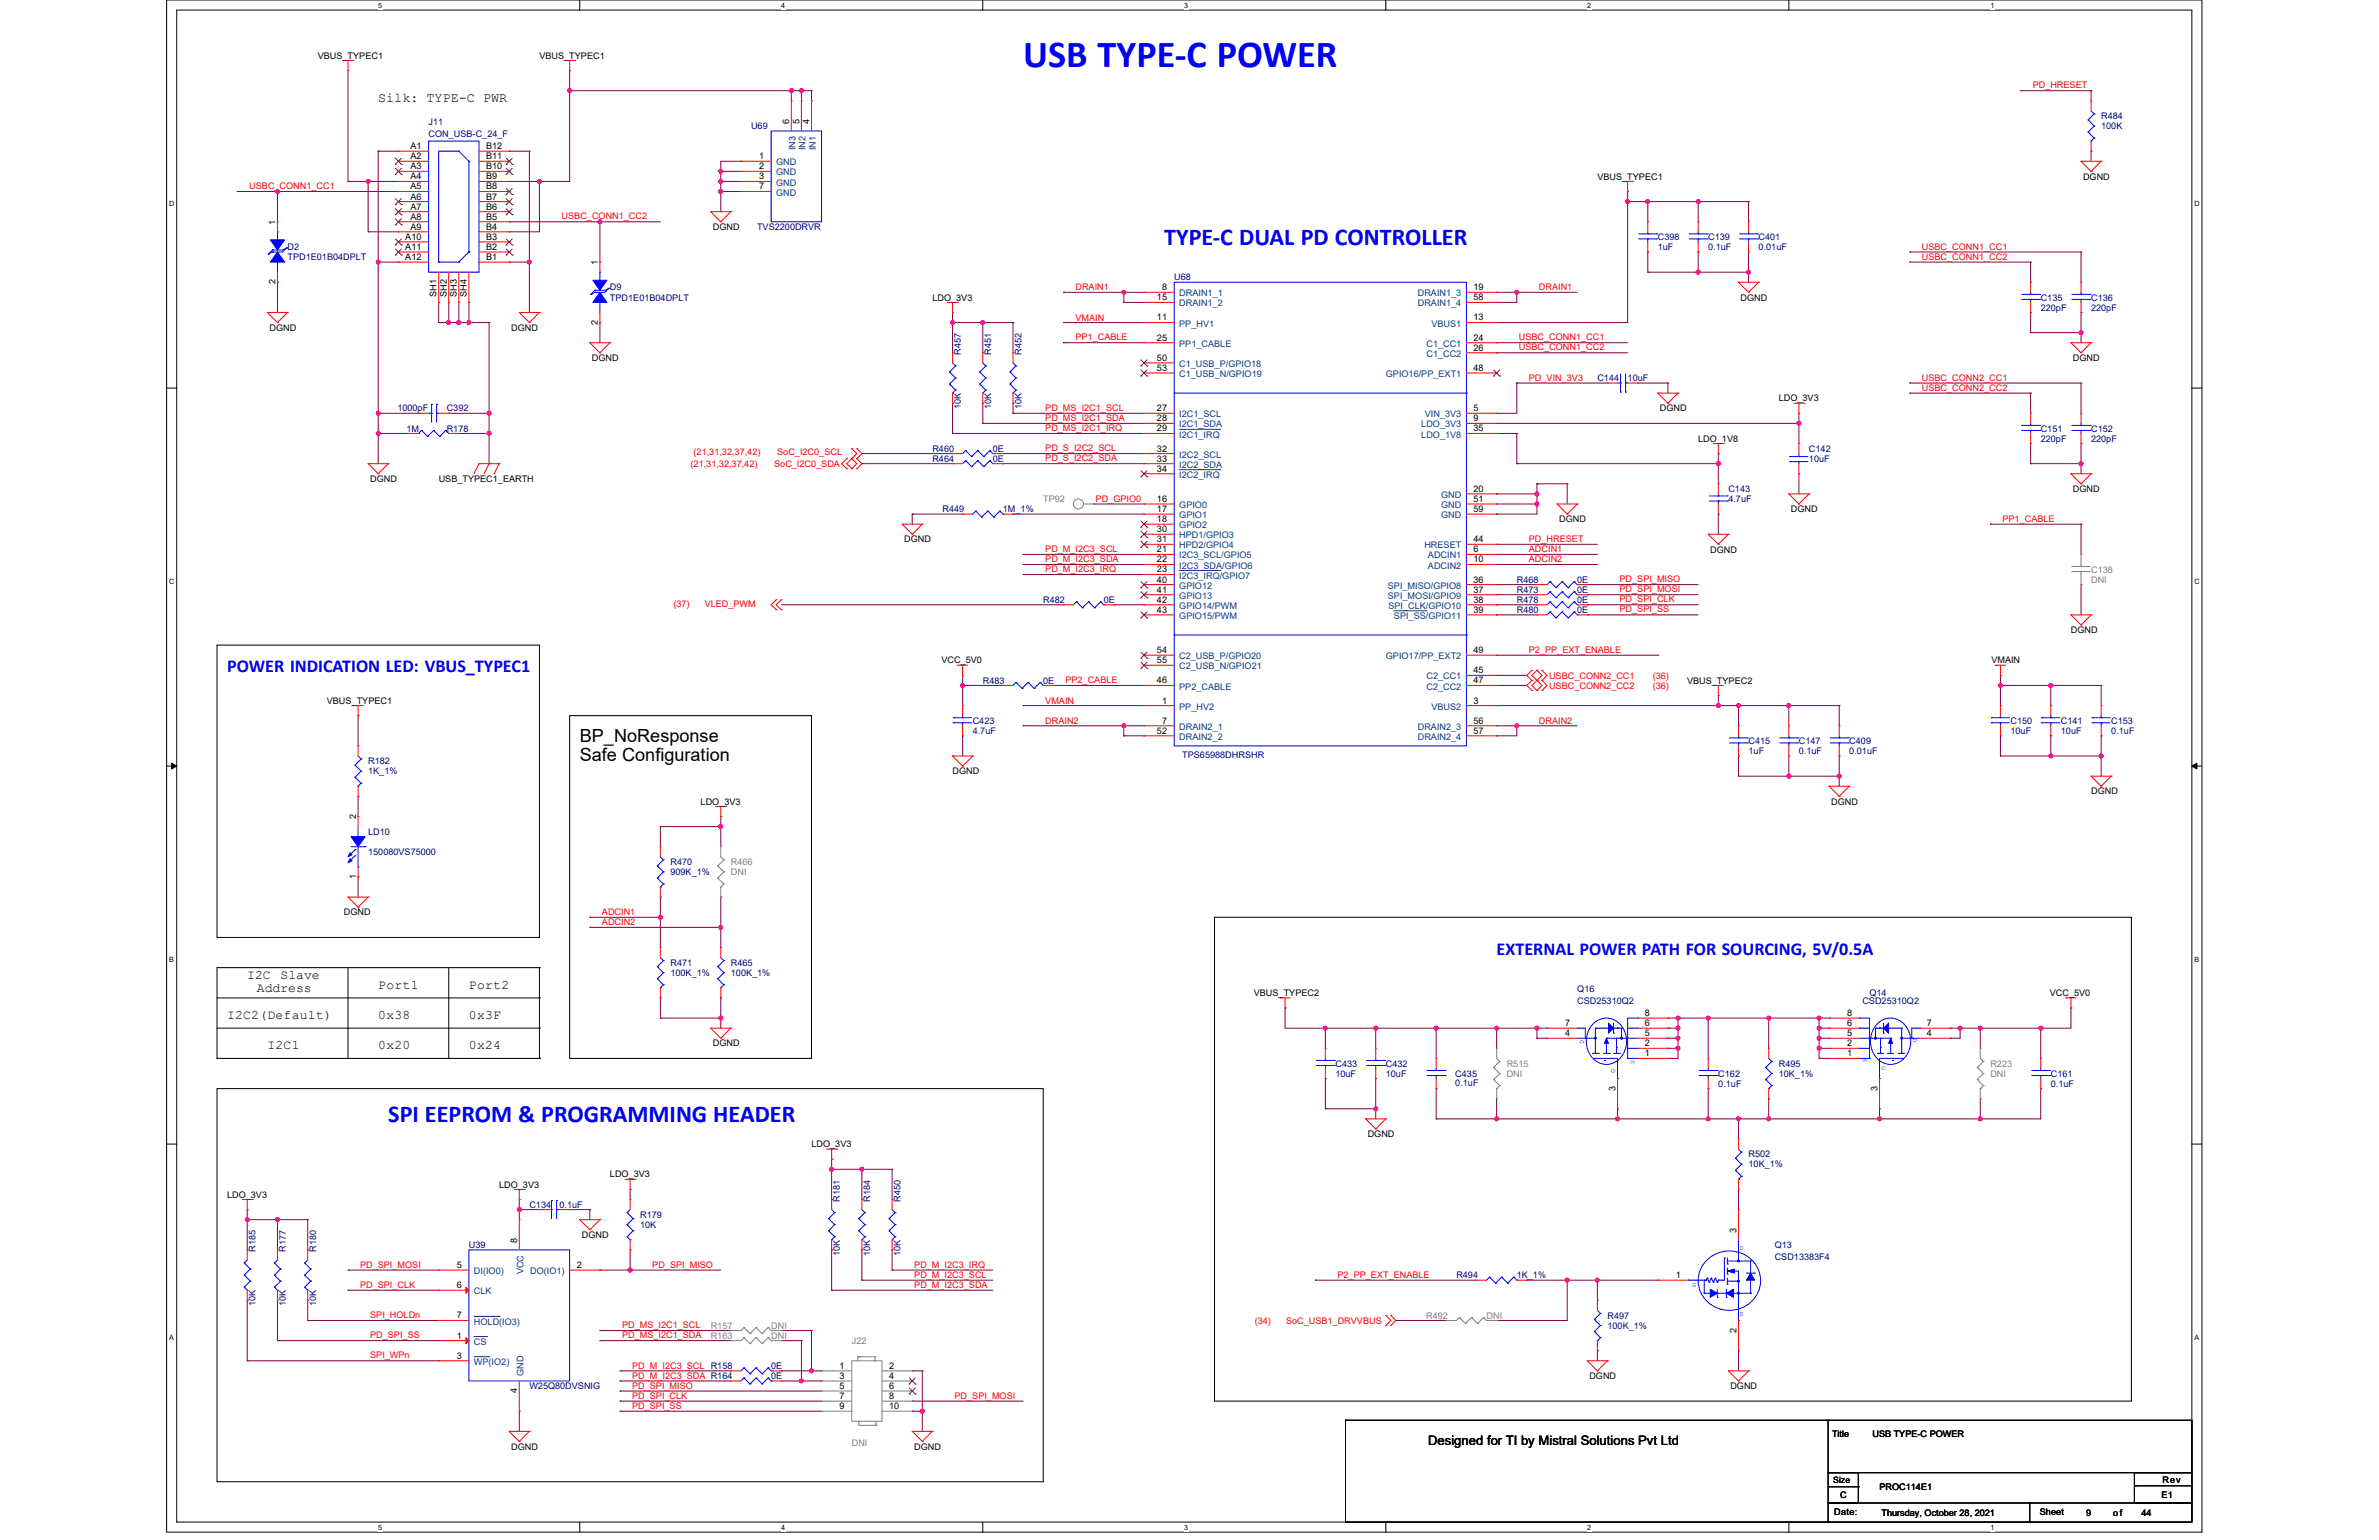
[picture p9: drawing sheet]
<svg xmlns="http://www.w3.org/2000/svg" width="432mm" height="279mm" viewBox="0 0 432 279" stroke-linecap="round" stroke-linejoin="round" font-family="sans-serif">
<defs><g id="words">
<text font-size="6.9" fill="#00f" x="185.7" y="12.1">USB TYPE-C POWER</text>
<g font-size="4.4" fill="#00f">
<text x="211.3" y="44.4">TYPE-C DUAL PD CONTROLLER</text>
<text x="70.5" y="203.5">SPI EEPROM &amp; PROGRAMMING HEADER</text>
</g>
<g font-size="3.3" fill="#00f">
<text x="41.2" y="122">POWER INDICATION LED: VBUS_TYPEC1</text>
<text x="271.6" y="173.2">EXTERNAL POWER PATH FOR SOURCING, 5V/0.5A</text>
</g>
<g font-size="3.3">
<text x="105.2" y="134.7">BP_NoResponse</text>
<text x="105.2" y="138">Safe Configuration</text>
</g>
<g font-size="2.4">
<text x="68.6" y="18.5">Silk: TYPE-C PWR</text>
<text x="44.9" y="177.5">I2C</text>
<text x="46.6" y="179.9">Address</text>
<text x="50.9" y="177.5">Slave</text>
<text x="68.6" y="179.4">Port1</text>
<text x="85.1" y="179.4">Port2</text>
<text x="41.2" y="184.9">I2C2(Default)</text>
<text x="68.6" y="184.9">0x38</text>
<text x="85.1" y="184.9">0x3F</text>
<text x="48.5" y="190.3">I2C1</text>
<text x="68.6" y="190.3">0x20</text>
<text x="85.1" y="190.3">0x24</text>
<text x="259.2" y="262.2">Designed for TI by Mistral Solutions Pvt Ltd</text>
</g>
<g font-size="1.6">
<text x="57.7" y="10.6">VBUS_TYPEC1</text>
<text x="97.9" y="10.6">VBUS_TYPEC1</text>
<text x="143.3" y="22.5" transform="rotate(-90 143.3 22.5)">6</text>
<text x="145.1" y="22.5" transform="rotate(-90 145.1 22.5)">5</text>
<text x="146.9" y="22.5" transform="rotate(-90 146.9 22.5)">4</text>
<text x="74.5" y="27.1">A1</text>
<text x="74.5" y="28.9">A2</text>
<text x="88.2" y="27.1">B12</text>
<text x="88.2" y="28.9">B11</text>
<text x="137.8" y="28.9">1</text>
<text x="74.5" y="30.7">A3</text>
<text x="74.5" y="32.5">A4</text>
<text x="74.5" y="34.4">A5</text>
<text x="88.2" y="30.7">B10</text>
<text x="88.2" y="32.5">B9</text>
<text x="88.2" y="34.4">B8</text>
<text x="137.8" y="30.7">2</text>
<text x="137.8" y="32.5">3</text>
<text x="137.8" y="34.4">7</text>
<text x="289.9" y="32.6">VBUS_TYPEC1</text>
<text x="378.1" y="32.6">DGND</text>
<text x="50" y="40.8" transform="rotate(-90 50 40.8)">1</text>
<text x="74.5" y="36.2">A6</text>
<text x="74.5" y="38">A7</text>
<text x="74.5" y="39.9">A8</text>
<text x="74.5" y="41.7">A9</text>
<text x="88.2" y="36.2">B7</text>
<text x="88.2" y="38">B6</text>
<text x="88.2" y="39.9">B5</text>
<text x="88.2" y="41.7">B4</text>
<text x="129.4" y="41.7">DGND</text>
<text x="73.6" y="43.5">A10</text>
<text x="73.6" y="45.3">A11</text>
<text x="73.6" y="47.2">A12</text>
<text x="88.2" y="43.5">B3</text>
<text x="88.2" y="45.3">B2</text>
<text x="88.2" y="47.2">B1</text>
<text x="50" y="51.6" transform="rotate(-90 50 51.6)">2</text>
<text x="79.2" y="53.9" transform="rotate(-90 79.2 53.9)">SH1</text>
<text x="81.1" y="53.9" transform="rotate(-90 81.1 53.9)">SH2</text>
<text x="82.9" y="53.9" transform="rotate(-90 82.9 53.9)">SH3</text>
<text x="84.7" y="53.9" transform="rotate(-90 84.7 53.9)">SH4</text>
<text x="108.5" y="48.1" transform="rotate(-90 108.5 48.1)">1</text>
<text x="210.9" y="52.7">8</text>
<text x="267.4" y="52.7">19</text>
<text x="108.5" y="58.9" transform="rotate(-90 108.5 58.9)">2</text>
<text x="169.2" y="54.5">LDO_3V3</text>
<text x="210" y="54.5">15</text>
<text x="210" y="58.1">11</text>
<text x="267.4" y="54.5">58</text>
<text x="267.4" y="58.1">13</text>
<text x="315.9" y="54.5">DGND</text>
<text x="48.9" y="60">DGND</text>
<text x="92.8" y="60">DGND</text>
<text x="107.4" y="65.5">DGND</text>
<text x="210" y="61.8">25</text>
<text x="210" y="65.5">50</text>
<text x="267.4" y="61.8">24</text>
<text x="267.4" y="63.6">26</text>
<text x="376.3" y="65.5">DGND</text>
<text x="210" y="67.3">53</text>
<text x="267.4" y="67.3">48</text>
<text x="210" y="74.6">27</text>
<text x="210" y="76.4">28</text>
<text x="267.4" y="76.4">9</text>
<text x="267.4" y="74.6">5</text>
<text x="301.3" y="74.6">DGND</text>
<text x="322.9" y="72.8">LDO_3V3</text>
<text x="210" y="78.3">29</text>
<text x="210" y="81.9">32</text>
<text x="210" y="83.8">33</text>
<text x="267.4" y="78.3">35</text>
<text x="308.2" y="80.1">LDO_1V8</text>
<text x="67.2" y="87.4">DGND</text>
<text x="79.6" y="87.4">USB_TYPEC1_EARTH</text>
<text x="210" y="85.6">34</text>
<text x="267.4" y="89.2">20</text>
<text x="376.3" y="89.3">DGND</text>
<text x="210" y="91.1">16</text>
<text x="210" y="92.9">17</text>
<text x="210" y="94.7">18</text>
<text x="267.4" y="91.1">51</text>
<text x="267.4" y="92.9">59</text>
<text x="283" y="94.8">DGND</text>
<text x="325.1" y="92.9">DGND</text>
<text x="164.1" y="98.4">DGND</text>
<text x="210" y="96.6">30</text>
<text x="210" y="98.4">31</text>
<text x="210" y="100.2">21</text>
<text x="267.4" y="98.4">44</text>
<text x="267.4" y="100.2">6</text>
<text x="310.4" y="100.2">DGND</text>
<text x="210" y="102">22</text>
<text x="210" y="103.9">23</text>
<text x="210" y="105.7">40</text>
<text x="210" y="107.5">41</text>
<text x="267.4" y="105.7">36</text>
<text x="267.4" y="107.5">37</text>
<text x="267.4" y="102">10</text>
<text x="210" y="109.4">42</text>
<text x="210" y="111.2">43</text>
<text x="267.4" y="109.4">38</text>
<text x="267.4" y="111.2">39</text>
<text x="210" y="118.5">54</text>
<text x="267.4" y="118.5">49</text>
<text x="375.9" y="114.9">DGND</text>
<text x="170.9" y="120.4">VCC_5V0</text>
<text x="210" y="120.3">55</text>
<text x="210" y="124">46</text>
<text x="267.4" y="122.2">45</text>
<text x="267.4" y="124">47</text>
<text x="306.2" y="124">VBUS_TYPEC2</text>
<text x="361.4" y="120.4">VMAIN</text>
<text x="59.3" y="127.7">VBUS_TYPEC1</text>
<text x="210.9" y="131.3">7</text>
<text x="210.9" y="127.6">1</text>
<text x="267.4" y="131.3">56</text>
<text x="267.4" y="127.6">3</text>
<text x="210" y="133.1">52</text>
<text x="267.4" y="133.1">57</text>
<text x="172.9" y="140.5">DGND</text>
<text x="64.6" y="148.7" transform="rotate(-90 64.6 148.7)">2</text>
<text x="127.2" y="146">LDO_3V3</text>
<text x="332.4" y="146">DGND</text>
<text x="379.5" y="144.1">DGND</text>
<text x="64.6" y="159.5" transform="rotate(-90 64.6 159.5)">1</text>
<text x="62.4" y="166.1">DGND</text>
<text x="227.6" y="180.7">VBUS_TYPEC2</text>
<text x="298.5" y="184.3">8</text>
<text x="335.3" y="184.3">8</text>
<text x="372" y="180.7">VCC_5V0</text>
<text x="129.4" y="189.9">DGND</text>
<text x="284.1" y="188">4</text>
<text x="284.1" y="186.2">7</text>
<text x="298.5" y="191.6">1</text>
<text x="298.5" y="189.8">2</text>
<text x="298.5" y="188">5</text>
<text x="298.5" y="186.2">6</text>
<text x="335.3" y="191.6">1</text>
<text x="335.3" y="189.8">2</text>
<text x="335.3" y="188">5</text>
<text x="335.3" y="186.2">6</text>
<text x="349.7" y="188">4</text>
<text x="349.7" y="186.2">7</text>
<text x="293.2" y="197.9" transform="rotate(-90 293.2 197.9)">3</text>
<text x="340.8" y="197.9" transform="rotate(-90 340.8 197.9)">3</text>
<text x="147.3" y="208.1">LDO_3V3</text>
<text x="248.2" y="206.3">DGND</text>
<text x="90.6" y="215.5">LDO_3V3</text>
<text x="110.7" y="213.6">LDO_3V3</text>
<text x="41.2" y="217.3">LDO_3V3</text>
<text x="93.9" y="225.5" transform="rotate(-90 93.9 225.5)">8</text>
<text x="105.6" y="224.6">DGND</text>
<text x="315.2" y="223.7" transform="rotate(-90 315.2 223.7)">3</text>
<text x="82.9" y="230.1">5</text>
<text x="82.9" y="233.7">6</text>
<text x="104.7" y="230.1">2</text>
<text x="304.2" y="231.9">1</text>
<text x="82.9" y="239.2">7</text>
<text x="82.9" y="242.9">1</text>
<text x="315.2" y="241.8" transform="rotate(-90 315.2 241.8)">2</text>
<text x="82.9" y="246.5">3</text>
<text x="152.4" y="248.3">1</text>
<text x="152.4" y="250.2">3</text>
<text x="152.4" y="252">5</text>
<text x="161.4" y="248.3">2</text>
<text x="161.4" y="250.2">4</text>
<text x="161.4" y="252">6</text>
<text x="288.5" y="250.2">DGND</text>
<text x="93.9" y="252.7" transform="rotate(-90 93.9 252.7)">4</text>
<text x="152.4" y="253.8">7</text>
<text x="152.4" y="255.7">9</text>
<text x="161.4" y="253.8">8</text>
<text x="161.4" y="255.7">10</text>
<text x="314.1" y="252">DGND</text>
<text x="92.8" y="263">DGND</text>
<text x="165.9" y="263">DGND</text>
<text x="332.5" y="260.6">Title</text>
<text x="339.9" y="260.6">USB TYPE-C POWER</text>
<text x="332.7" y="269">Size</text>
<text x="392.5" y="269">Rev</text>
<text x="332.9" y="274.9">Date:</text>
<text x="334" y="271.8">C</text>
<text x="341.1" y="270.3">PROC114E1</text>
<text x="341.5" y="275.1">Thursday, October 28, 2021</text>
<text x="370.2" y="274.9">Sheet</text>
<text x="378.6" y="275.1">9</text>
<text x="383.6" y="275.1">of</text>
<text x="388.7" y="275.1">44</text>
<text x="392.3" y="271.8">E1</text>
</g>
<g font-size="1.6" fill="#f00">
<text x="368.9" y="16">PD_HRESET</text>
<text x="45.2" y="34.3">USBC_CONN1_CC1</text>
<text x="101.9" y="39.8">USBC_CONN1_CC2</text>
<text x="348.8" y="45.3">USBC_CONN1_CC1</text>
<text x="348.8" y="47.1">USBC_CONN1_CC2</text>
<text x="195.2" y="52.7">DRAIN1</text>
<text x="279.3" y="52.7">DRAIN1</text>
<text x="195.2" y="58.2">VMAIN</text>
<text x="195.2" y="61.7">PP1_CABLE</text>
<text x="275.7" y="61.7">USBC_CONN1_CC1</text>
<text x="275.7" y="63.6">USBC_CONN1_CC2</text>
<text x="277.5" y="69.1">PD_VIN_3V3</text>
<text x="348.8" y="69.1">USBC_CONN2_CC1</text>
<text x="348.8" y="70.9">USBC_CONN2_CC2</text>
<text x="189.7" y="74.5">PD_MS_I2C1_SCL</text>
<text x="189.7" y="76.4">PD_MS_I2C1_SDA</text>
<text x="125.9" y="82.5">(21,31,32,37,42)</text>
<text x="141.1" y="82.5">SoC_I2C0_SCL</text>
<text x="189.7" y="81.9">PD_S_I2C2_SCL</text>
<text x="189.7" y="83.7">PD_S_I2C2_SDA</text>
<text x="189.7" y="78.2">PD_MS_I2C1_IRQ</text>
<text x="125.3" y="84.7">(21,31,32,37,42)</text>
<text x="140.5" y="84.7">SoC_I2C0_SDA</text>
<text x="198.9" y="91">PD_GPIO0</text>
<text x="363.5" y="94.7">PP1_CABLE</text>
<text x="189.7" y="100.2">PD_M_I2C3_SCL</text>
<text x="189.7" y="102">PD_M_I2C3_SDA</text>
<text x="277.5" y="100.2">ADCIN1</text>
<text x="277.5" y="98.3">PD_HRESET</text>
<text x="189.7" y="103.8">PD_M_I2C3_IRQ</text>
<text x="277.5" y="102">ADCIN2</text>
<text x="294" y="105.6">PD_SPI_MISO</text>
<text x="294" y="107.5">PD_SPI_MOSI</text>
<text x="122.2" y="110.1">(37)</text>
<text x="127.9" y="110.1">VLED_PWM</text>
<text x="294" y="109.3">PD_SPI_CLK</text>
<text x="294" y="111.1">PD_SPI_SS</text>
<text x="277.5" y="118.4">P2_PP_EXT_ENABLE</text>
<text x="193.4" y="123.9">PP2_CABLE</text>
<text x="281.2" y="123.1">USBC_CONN2_CC1</text>
<text x="281.2" y="124.9">USBC_CONN2_CC2</text>
<text x="300" y="123.1">(36)</text>
<text x="300" y="124.9">(36)</text>
<text x="189.7" y="127.6">VMAIN</text>
<text x="189.7" y="131.3">DRAIN2</text>
<text x="279.3" y="131.3">DRAIN2</text>
<text x="109.3" y="167.9">ADCIN2</text>
<text x="109.3" y="166.1">ADCIN1</text>
<text x="65.4" y="233.7">PD_SPI_CLK</text>
<text x="65.4" y="230">PD_SPI_MOSI</text>
<text x="118.4" y="230">PD_SPI_MISO</text>
<text x="165.9" y="231.8">PD_M_I2C3_SCL</text>
<text x="165.9" y="233.7">PD_M_I2C3_SDA</text>
<text x="165.9" y="230">PD_M_I2C3_IRQ</text>
<text x="242.8" y="231.8">P2_PP_EXT_ENABLE</text>
<text x="67.2" y="239.1">SPI_HOLDn</text>
<text x="67.2" y="242.8">PD_SPI_SS</text>
<text x="112.9" y="241">PD_MS_I2C1_SCL</text>
<text x="112.9" y="242.8">PD_MS_I2C1_SDA</text>
<text x="227.8" y="240.1">(34)</text>
<text x="233.4" y="240.1">SoC_USB1_DRVVBUS</text>
<text x="67.2" y="246.5">SPI_WPn</text>
<text x="114.7" y="251.9">PD_SPI_MISO</text>
<text x="114.7" y="248.3">PD_M_I2C3_SCL R158</text>
<text x="114.7" y="250.1">PD_M_I2C3_SDA R164</text>
<text x="114.7" y="255.6">PD_SPI_SS</text>
<text x="114.7" y="253.8">PD_SPI_CLK</text>
<text x="173.3" y="253.8">PD_SPI_MOSI</text>
</g>
<g font-size="1.6" fill="#000080">
<text x="77.8" y="22.7">J11</text>
<text x="136.3" y="23.4">U69</text>
<text x="381.4" y="21.6">R484</text>
<text x="381.4" y="23.4">100K</text>
<text x="77.8" y="24.9">CON_USB-C_24_F</text>
<text x="137.4" y="41.7">TVS2200DRVR</text>
<text x="52.2" y="45.4">D2</text>
<text x="52.2" y="47.2">TPD1E01B04DPLT</text>
<text x="300.9" y="43.5">C398</text>
<text x="300.9" y="45.4">1uF</text>
<text x="310.1" y="43.5">C139</text>
<text x="310.1" y="45.4">0.1uF</text>
<text x="319.2" y="43.5">C401</text>
<text x="319.2" y="45.4">0.01uF</text>
<text x="110.7" y="52.7">D9</text>
<text x="213.1" y="50.9">U68</text>
<text x="110.7" y="54.5">TPD1E01B04DPLT</text>
<text x="370.4" y="54.5">C135</text>
<text x="370.4" y="56.3">220pF</text>
<text x="379.5" y="54.5">C136</text>
<text x="379.5" y="56.3">220pF</text>
<text x="174.4" y="64.4" transform="rotate(-90 174.4 64.4)">R457</text>
<text x="179.9" y="64.4" transform="rotate(-90 179.9 64.4)">R451</text>
<text x="185.4" y="64.4" transform="rotate(-90 185.4 64.4)">R452</text>
<text x="289.9" y="69.2">C144</text>
<text x="295.4" y="69.2">10uF</text>
<text x="72.1" y="74.6">1000pF</text>
<text x="81.1" y="74.6">C392</text>
<text x="174.4" y="74.3" transform="rotate(-90 174.4 74.3)">10K</text>
<text x="179.9" y="74.3" transform="rotate(-90 179.9 74.3)">10K</text>
<text x="185.4" y="74.3" transform="rotate(-90 185.4 74.3)">10K</text>
<text x="73.8" y="78.3">1M</text>
<text x="81.1" y="78.3">R178</text>
<text x="169.2" y="83.8">R464</text>
<text x="169.2" y="82">R460</text>
<text x="180.2" y="83.8">0E</text>
<text x="180.2" y="82">0E</text>
<text x="328.3" y="82">C142</text>
<text x="328.3" y="83.8">10uF</text>
<text x="370.4" y="78.3">C151</text>
<text x="370.4" y="80.1">220pF</text>
<text x="379.5" y="78.3">C152</text>
<text x="379.5" y="80.1">220pF</text>
<text x="313.7" y="89.3">C143</text>
<text x="171.1" y="92.9">R449</text>
<text x="182" y="92.9">1M_1%</text>
<text x="313.7" y="91.1">4.7uF</text>
<text x="275.3" y="105.7">R468</text>
<text x="275.3" y="107.6">R473</text>
<text x="286.3" y="105.7">0E</text>
<text x="286.3" y="107.6">0E</text>
<text x="189.4" y="109.4">R482</text>
<text x="200.3" y="109.4">0E</text>
<text x="275.3" y="109.4">R478</text>
<text x="275.3" y="111.2">R480</text>
<text x="286.3" y="109.4">0E</text>
<text x="286.3" y="111.2">0E</text>
<text x="178.4" y="124">R483</text>
<text x="189.3" y="124">0E</text>
<text x="176.5" y="131.3">C423</text>
<text x="364.9" y="131.3">C150</text>
<text x="374.1" y="131.3">C141</text>
<text x="383.2" y="131.3">C153</text>
<text x="176.5" y="133.2">4.7uF</text>
<text x="214.6" y="137.5">TPS65988DHRSHR</text>
<text x="317.4" y="135">C415</text>
<text x="317.4" y="136.8">1uF</text>
<text x="326.5" y="135">C147</text>
<text x="326.5" y="136.8">0.1uF</text>
<text x="335.7" y="135">C409</text>
<text x="335.7" y="136.8">0.01uF</text>
<text x="364.9" y="133.2">10uF</text>
<text x="374.1" y="133.2">10uF</text>
<text x="383.2" y="133.2">0.1uF</text>
<text x="66.8" y="138.6">R182</text>
<text x="66.8" y="140.5">1K_1%</text>
<text x="66.8" y="151.4">LD10</text>
<text x="66.8" y="155.1">150080VS75000</text>
<text x="121.7" y="156.9">R470</text>
<text x="121.7" y="158.8">909K_1%</text>
<text x="121.7" y="175.2">R471</text>
<text x="121.7" y="177.1">100K_1%</text>
<text x="132.7" y="175.2">R465</text>
<text x="132.7" y="177.1">100K_1%</text>
<text x="286.3" y="180">Q16</text>
<text x="286.3" y="182.2">CSD25310Q2</text>
<text x="338" y="182.2">CSD25310Q2</text>
<text x="339.3" y="180.7">Q14</text>
<text x="242.4" y="193.5">C433</text>
<text x="242.4" y="195.3">10uF</text>
<text x="251.5" y="193.5">C432</text>
<text x="251.5" y="195.3">10uF</text>
<text x="264.1" y="195.3">C435</text>
<text x="264.1" y="197">0.1uF</text>
<text x="311.9" y="195.3">C162</text>
<text x="311.9" y="197.2">0.1uF</text>
<text x="322.9" y="193.5">R495</text>
<text x="322.9" y="195.3">10K_1%</text>
<text x="372.2" y="195.3">C161</text>
<text x="372.2" y="197.2">0.1uF</text>
<text x="317.4" y="210">R502</text>
<text x="317.4" y="211.8">10K_1%</text>
<text x="96.1" y="219.1">C134</text>
<text x="101.6" y="219.1">0.1uF</text>
<text x="116.2" y="220.9">R179</text>
<text x="152.5" y="218" transform="rotate(-90 152.5 218)">R181</text>
<text x="158" y="218" transform="rotate(-90 158 218)">R184</text>
<text x="163.4" y="218" transform="rotate(-90 163.4 218)">R450</text>
<text x="46.4" y="227.1" transform="rotate(-90 46.4 227.1)">R185</text>
<text x="51.9" y="227.1" transform="rotate(-90 51.9 227.1)">R177</text>
<text x="57.4" y="227.1" transform="rotate(-90 57.4 227.1)">R180</text>
<text x="85.1" y="226.4">U39</text>
<text x="116.2" y="222.8">10K</text>
<text x="152.5" y="227.9" transform="rotate(-90 152.5 227.9)">10K</text>
<text x="158" y="227.9" transform="rotate(-90 158 227.9)">10K</text>
<text x="163.4" y="227.9" transform="rotate(-90 163.4 227.9)">10K</text>
<text x="322.1" y="226.4">Q13</text>
<text x="264.3" y="231.9">R494</text>
<text x="275.3" y="231.9">1K_1%</text>
<text x="322.1" y="228.6">CSD13383F4</text>
<text x="46.4" y="237" transform="rotate(-90 46.4 237)">10K</text>
<text x="51.9" y="237" transform="rotate(-90 51.9 237)">10K</text>
<text x="57.4" y="237" transform="rotate(-90 57.4 237)">10K</text>
<text x="291.8" y="239.2">R497</text>
<text x="291.8" y="241.1">100K_1%</text>
<text x="140" y="248.4">0E</text>
<text x="140" y="250.2">0E</text>
<text x="96.1" y="252">W25Q80DVSNIG</text>
</g>
<g font-size="1.6" fill="#004080">
<text x="144.4" y="27.3" transform="rotate(-90 144.4 27.3)">IN3</text>
<text x="146.2" y="27.3" transform="rotate(-90 146.2 27.3)">IN2</text>
<text x="148.1" y="27.3" transform="rotate(-90 148.1 27.3)">IN1</text>
<text x="140.9" y="30">GND</text>
<text x="140.9" y="31.8">GND</text>
<text x="140.9" y="33.7">GND</text>
<text x="140.9" y="35.5">GND</text>
<text x="214" y="53.8">DRAIN1_1</text>
<text x="257.3" y="53.8">DRAIN1_3</text>
<text x="214" y="55.6">DRAIN1_2</text>
<text x="214" y="59.3">PP_HV1</text>
<text x="257.3" y="55.6">DRAIN1_4</text>
<text x="259.8" y="59.3">VBUS1</text>
<text x="214" y="62.9">PP1_CABLE</text>
<text x="258.9" y="62.9">C1_CC1</text>
<text x="258.9" y="64.8">C1_CC2</text>
<text x="214" y="66.6">C1_USB_P/GPIO18</text>
<text x="214" y="68.4">C1_USB_N/GPIO19</text>
<text x="251.5" y="68.4">GPIO16/PP_EXT1</text>
<text x="214" y="75.7">I2C1_SCL</text>
<text x="214" y="77.6">I2C1_SDA</text>
<text x="258" y="77.6">LDO_3V3</text>
<text x="258.6" y="75.7">VIN_3V3</text>
<text x="214" y="79.4">I2C1_IRQ</text>
<text x="214" y="83">I2C2_SCL</text>
<text x="258" y="79.4">LDO_1V8</text>
<text x="214" y="84.9">I2C2_SDA</text>
<text x="214" y="86.7">I2C2_IRQ</text>
<text x="214" y="92.2">GPIO0</text>
<text x="214" y="94">GPIO1</text>
<text x="214" y="95.8">GPIO2</text>
<text x="261.6" y="90.4">GND</text>
<text x="261.6" y="92.2">GND</text>
<text x="261.6" y="94">GND</text>
<text x="214" y="97.7">HPD1/GPIO3</text>
<text x="214" y="99.5">HPD2/GPIO4</text>
<text x="214" y="101.3">I2C3_SCL/GPIO5</text>
<text x="258.5" y="99.5">HRESET</text>
<text x="259.2" y="101.3">ADCIN1</text>
<text x="214" y="103.2">I2C3_SDA/GPIO6</text>
<text x="214" y="105">I2C3_IRQ/GPIO7</text>
<text x="214" y="106.8">GPIO12</text>
<text x="251.9" y="106.8">SPI_MISO/GPIO8</text>
<text x="259.2" y="103.2">ADCIN2</text>
<text x="214" y="108.6">GPIO13</text>
<text x="214" y="110.5">GPIO14/PWM</text>
<text x="214" y="112.3">GPIO15/PWM</text>
<text x="251.9" y="108.6">SPI_MOSI/GPIO9</text>
<text x="252" y="110.5">SPI_CLK/GPIO10</text>
<text x="253" y="112.3">SPI_SS/GPIO11</text>
<text x="214" y="119.6">C2_USB_P/GPIO20</text>
<text x="251.5" y="119.6">GPIO17/PP_EXT2</text>
<text x="214" y="121.4">C2_USB_N/GPIO21</text>
<text x="214" y="125.1">PP2_CABLE</text>
<text x="258.9" y="123.3">C2_CC1</text>
<text x="258.9" y="125.1">C2_CC2</text>
<text x="214" y="128.8">PP_HV2</text>
<text x="259.8" y="128.8">VBUS2</text>
<text x="214" y="132.4">DRAIN2_1</text>
<text x="214" y="134.2">DRAIN2_2</text>
<text x="257.3" y="132.4">DRAIN2_3</text>
<text x="257.3" y="134.2">DRAIN2_4</text>
<text x="86" y="231.2">DI(IO0)</text>
<text x="95" y="231.2" transform="rotate(-90 95 231.2)">VCC</text>
<text x="96.2" y="231.2">DO(IO1)</text>
<text x="86" y="234.8">CLK</text>
<text x="86" y="244">CS</text>
<text x="86" y="240.3">HOLD(IO3)</text>
<text x="86" y="247.6">WP(IO2)</text>
<text x="95" y="249.6" transform="rotate(-90 95 249.6)">GND</text>
</g>
<g font-size="1.6" fill="#808080">
<text x="189.4" y="91.1">TP92</text>
<text x="379.5" y="103.9">C138</text>
<text x="379.5" y="105.7">DNI</text>
<text x="132.7" y="156.9">R466</text>
<text x="132.7" y="158.8">DNI</text>
<text x="273.5" y="193.5">R515</text>
<text x="273.5" y="195.3">DNI</text>
<text x="361.3" y="193.5">R223</text>
<text x="361.3" y="195.3">DNI</text>
<text x="258.8" y="239.2">R492</text>
<text x="269.8" y="239.2">DNI</text>
<text x="129" y="241.1">R157</text>
<text x="129" y="242.9">R163</text>
<text x="140" y="241.1">DNI</text>
<text x="140" y="242.9">DNI</text>
<text x="154.6" y="243.8">J22</text>
<text x="154.6" y="262.3">DNI</text>
</g>
<g font-size="1.3">
<text x="68.6" y="1.4">5</text>
<text x="141.8" y="1.4">4</text>
<text x="215" y="1.4">3</text>
<text x="288.1" y="1.4">2</text>
<text x="361.3" y="1.4">1</text>
<text x="30.7" y="37.3">D</text>
<text x="398.3" y="37.3">D</text>
<text x="30.7" y="105.9">C</text>
<text x="398.3" y="105.9">C</text>
<text x="30.7" y="174.5">B</text>
<text x="398.3" y="174.5">B</text>
<text x="30.7" y="243">A</text>
<text x="398.3" y="243">A</text>
<text x="68.6" y="277.5">5</text>
<text x="141.8" y="277.5">4</text>
<text x="215" y="277.5">3</text>
<text x="288.1" y="277.5">2</text>
<text x="361.3" y="277.5">1</text>
</g>
<g font-size="1.2" fill="#00f">
<text x="287.5" y="189.5" transform="rotate(-90 287.5 189.5)">D</text>
<text x="347.2" y="188.4" transform="rotate(90 347.2 188.4)">D</text>
<text x="293.2" y="194.6" transform="rotate(-90 293.2 194.6)">G</text>
<text x="296.6" y="193.1" transform="rotate(-90 296.6 193.1)">S</text>
<text x="338.1" y="192" transform="rotate(90 338.1 192)">S</text>
<text x="341.6" y="193.5" transform="rotate(90 341.6 193.5)">G</text>
<text x="315.7" y="226.8">D</text>
<text x="307.1" y="233.4">G</text>
<text x="315.7" y="238.7">S</text>
</g>
</g></defs>
<path d="M30.2 0h369.5v278h-369.5zM32.1 1.8h365.7v274.3h-365.7z" fill="none" stroke="#000" stroke-width=".18"/>
<g fill="#fff">
<path d="M68.7 .2h.7v1.4h-.7z"/>
<path d="M68.7 276.3h.7v1.5h-.7z"/>
</g>
<path d="M105.2 0v1.8M105.2 276.1v1.9" fill="none" stroke="#000" stroke-width=".18"/>
<g fill="#fff">
<path d="M141.8 .2h.7v1.4h-.7z"/>
<path d="M141.8 276.3h.7v1.5h-.7z"/>
</g>
<path d="M178.4 0v1.8M178.4 276.1v1.9" fill="none" stroke="#000" stroke-width=".18"/>
<g fill="#fff">
<path d="M215 .2h.7v1.4h-.7z"/>
<path d="M215 276.3h.7v1.5h-.7z"/>
</g>
<path d="M251.5 0v1.8M251.5 276.1v1.9" fill="none" stroke="#000" stroke-width=".18"/>
<g fill="#fff">
<path d="M288.1 .2h.7v1.4h-.7z"/>
<path d="M288.1 276.3h.7v1.5h-.7z"/>
</g>
<path d="M324.7 0v1.8M324.7 276.1v1.9" fill="none" stroke="#000" stroke-width=".18"/>
<g fill="#fff">
<path d="M361.3 .2h.7v1.4h-.7z"/>
<path d="M361.3 276.3h.7v1.5h-.7z"/>
<path d="M30.7 36.1h1v1.5h-1z"/>
<path d="M398.3 36.1h.9v1.5h-.9z"/>
<path d="M30.7 104.7h1v1.5h-1z"/>
<path d="M398.3 104.7h.9v1.5h-.9z"/>
</g>
<path d="M30.2 70.4h1.9M397.8 70.4h1.9" fill="none" stroke="#000" stroke-width=".18"/>
<g fill="#fff">
<path d="M30.7 173.3h.9v1.4h-.9z"/>
<path d="M398.3 173.3h.9v1.4h-.9z"/>
</g>
<path d="M30.2 139h1.9M31.2 138.5l.9 .5-.9 .5zM397.8 139l.9-.5v1zM397.8 139h1.9" fill="none" stroke="#000" stroke-width=".18"/>
<path d="M31.2 138.5l.9 .5-.9 .5zM397.8 139l.9-.5v1z" fill="#000"/>
<g fill="#fff">
<path d="M30.7 241.9h.9v1.4h-.9z"/>
<path d="M398.3 241.9h.9v1.4h-.9z"/>
</g>
<g fill="none" stroke="#000" stroke-width=".18">
<path d="M39.4 117h58.5v53.1h-58.5zM103.4 129.8h43.9v62.2h-43.9zM63.2 175.6v16.4M81.5 175.6v16.4M97.9 175.6h.1M97.9 175.6v16.4M97.9 175.6h-58.5v16.4M220.4 166.4h166.5v87.8h-166.5zM39.4 197.5h150v71.3h-150zM39.4 192h.1M39.4 186.5h58.5M39.4 192h58.5"/>
<path d="M39.4 181.1h58.5M63.2 192h.1M81.5 192h.1M97.9 186.5h.1M97.9 192h.1M97.9 181.1h.1M30.2 207.6h1.9M397.8 207.6h1.9"/>
</g>
<path d="M68.7 78.6h.1M68.7 75h.1M68.7 78.6h5.4M68.7 75v9.1M68.7 75h7.3M83.3 78.6h.1M83.3 78.6h5.5" fill="none" stroke="#800040" stroke-width=".18"/>
<circle cx="68.6" cy="78.6" r=".37" fill="#f0f"/>
<circle cx="68.6" cy="78.6" r=".37" fill="none" stroke="#f0f" stroke-width=".18"/>
<path d="M88.8 58.5h.1M88.8 58.5v16.5h-7.3M81.5 75h.1" fill="none" stroke="#800040" stroke-width=".18"/>
<circle cx="88.8" cy="75" r=".37" fill="#f0f"/>
<circle cx="88.8" cy="75" r=".37" fill="none" stroke="#f0f" stroke-width=".18"/>
<path d="M88.8 75h.1M88.8 75v3.6" fill="none" stroke="#800040" stroke-width=".18"/>
<circle cx="88.8" cy="78.6" r=".37" fill="#f0f"/>
<circle cx="88.8" cy="78.6" r=".37" fill="none" stroke="#f0f" stroke-width=".18"/>
<path d="M79.6 54.9h.1M79.6 58.5h.1M79.6 54.9v3.6M81.5 54.9h.1M81.5 54.9v3.6h-1.9M88.8 78.6h.1M88.8 78.6v5.5" fill="none" stroke="#800040" stroke-width=".18"/>
<circle cx="81.4" cy="58.5" r=".37" fill="#f0f"/>
<circle cx="81.4" cy="58.5" r=".37" fill="none" stroke="#f0f" stroke-width=".18"/>
<path d="M81.5 58.5h.1M81.5 58.5h3.6M83.3 54.9h.1M83.3 58.5h.1M83.3 54.9v3.6" fill="none" stroke="#800040" stroke-width=".18"/>
<circle cx="83.3" cy="58.5" r=".37" fill="#f0f"/>
<circle cx="83.3" cy="58.5" r=".37" fill="none" stroke="#f0f" stroke-width=".18"/>
<path d="M85.1 54.9h.1M85.1 58.5h.1M85.1 54.9v3.6M85.1 58.5h3.7" fill="none" stroke="#800040" stroke-width=".18"/>
<circle cx="85.1" cy="58.5" r=".37" fill="#f0f"/>
<circle cx="85.1" cy="58.5" r=".37" fill="none" stroke="#f0f" stroke-width=".18"/>
<path d="M66.8 32.9h.1M66.8 32.9h5.5M66.8 32.9v9.2" fill="none" stroke="#800040" stroke-width=".18"/>
<circle cx="66.8" cy="32.9" r=".37" fill="#f0f"/>
<circle cx="66.8" cy="32.9" r=".37" fill="none" stroke="#f0f" stroke-width=".18"/>
<path d="M92.4 32.9h.1M92.4 32.9h5.5M97.9 32.9h.1M97.9 32.9v9.2M66.8 42.1h.1M66.8 42.1h5.5" fill="none" stroke="#800040" stroke-width=".18"/>
<circle cx="97.9" cy="32.9" r=".37" fill="#f0f"/>
<circle cx="97.9" cy="32.9" r=".37" fill="none" stroke="#f0f" stroke-width=".18"/>
<path d="M68.7 27.4h.1M68.7 27.4h3.6M68.7 27.4v47.6M68.7 47.5h.1M68.7 47.5h3.6M92.4 42.1h.1M92.4 42.1h5.5" fill="none" stroke="#800040" stroke-width=".18"/>
<circle cx="68.6" cy="75" r=".37" fill="#f0f"/>
<circle cx="68.6" cy="75" r=".37" fill="none" stroke="#f0f" stroke-width=".18"/>
<circle cx="68.6" cy="47.5" r=".37" fill="#f0f"/>
<circle cx="68.6" cy="47.5" r=".37" fill="none" stroke="#f0f" stroke-width=".18"/>
<path d="M92.4 27.4h.1M92.4 27.4h3.7M96.1 27.4h.1M96.1 27.4v20.1" fill="none" stroke="#800040" stroke-width=".18"/>
<circle cx="96.1" cy="47.5" r=".37" fill="#f0f"/>
<circle cx="96.1" cy="47.5" r=".37" fill="none" stroke="#f0f" stroke-width=".18"/>
<g fill="none" stroke="#800040" stroke-width=".18">
<path d="M63.2 12.8h.1M63.2 12.8v20.1M103.4 16.5h.1M103.4 12.8v3.7M63.2 32.9h.1M63.2 32.9h3.6M97.9 32.9h.1M97.9 32.9h5.5M92.4 47.5h.1M92.4 40.2h.1M92.4 47.5h3.7v9.2M92.4 40.2h16.5"/>
<path d="M96.1 56.7h.1"/>
</g>
<circle cx="108.9" cy="40.2" r=".37" fill="#f0f"/>
<circle cx="108.9" cy="40.2" r=".37" fill="none" stroke="#f0f" stroke-width=".18"/>
<path d="M50.4 34.7h.1M50.4 34.7h21.9M50.4 34.7v5.5M50.4 51.2h.1M50.4 51.2v5.5M108.9 58.5h.1M108.9 58.5v3.7" fill="none" stroke="#800040" stroke-width=".18"/>
<circle cx="50.4" cy="34.7" r=".37" fill="#f0f"/>
<circle cx="50.4" cy="34.7" r=".37" fill="none" stroke="#f0f" stroke-width=".18"/>
<path d="M108.9 40.2h.1M108.9 40.2v7.3M271.6 89.6h.1M271.6 89.6h7.4M279 89.6h.1M279 89.6v1.8M65 129.8h.1M65 129.8v5.5M65 159.1h.1M65 144.5h.1M65 144.5v3.6M65 159.1v3.7" fill="none" stroke="#800040" stroke-width=".18"/>
<circle cx="279" cy="91.4" r=".37" fill="#f0f"/>
<circle cx="279" cy="91.4" r=".37" fill="none" stroke="#f0f" stroke-width=".18"/>
<g fill="none" stroke="#800040" stroke-width=".18">
<path d="M43 34.7h.1M43 34.7h7.4M108.9 40.2h.1M108.9 40.2h11M271.6 75h.1M271.6 76.8h.1M271.6 75h3.7M271.6 76.8h54.9M271.6 93.3h.1M271.6 91.4h.1M271.6 91.4h7.4M279 91.4h.1"/>
<path d="M279 91.4v1.9h-7.4M284.4 87.8h.1M284.4 87.8v3.6"/>
</g>
<circle cx="326.5" cy="76.8" r=".37" fill="#f0f"/>
<circle cx="326.5" cy="76.8" r=".37" fill="none" stroke="#f0f" stroke-width=".18"/>
<g fill="none" stroke="#800040" stroke-width=".18">
<path d="M271.6 78.6h.1M271.6 78.6h3.7M275.3 78.6h.1M275.3 78.6v5.5M326.5 75h.1M326.5 76.8h.1M326.5 75v5.5M275.3 84.1h.1M275.3 84.1h36.6M311.9 93.3h.1M311.9 93.3v3.6M326.5 86h.1"/>
<path d="M326.5 86v3.6"/>
</g>
<circle cx="311.9" cy="84.1" r=".37" fill="#f0f"/>
<circle cx="311.9" cy="84.1" r=".37" fill="none" stroke="#f0f" stroke-width=".18"/>
<g fill="none" stroke="#800040" stroke-width=".18">
<path d="M346.6 45.7h.1M346.6 47.5h.1M346.6 45.7h31.1M346.6 47.5h22M368.6 47.5h.1M368.6 56.7h.1M368.6 47.5v3.7M368.6 56.7v3.7M377.7 45.7h.1M377.7 45.7v5.5M271.6 62.2h.1M271.6 64h.1"/>
<path d="M271.6 62.2h23.8M271.6 64h23.8M275.3 69.5h.1M275.3 69.5h16.5M302.7 69.5h.1M302.7 69.5v1.8M368.6 60.4h.1M368.6 60.4h9.1M311.9 82.3h.1M311.9 82.3v1.8"/>
</g>
<circle cx="377.7" cy="60.3" r=".37" fill="#f0f"/>
<circle cx="377.7" cy="60.3" r=".37" fill="none" stroke="#f0f" stroke-width=".18"/>
<g fill="none" stroke="#800040" stroke-width=".18">
<path d="M377.7 56.7h.1M377.7 56.7v5.5M346.6 69.5h.1M346.6 71.3h.1M346.6 69.5h31.1M346.6 71.3h22M368.6 71.3h.1M368.6 71.3v3.7M377.7 60.4h.1M377.7 69.5h.1M377.7 69.5v5.5M368.6 80.5h.1"/>
<path d="M368.6 84.1h.1M368.6 80.5v3.6M368.6 84.1h9.1M377.7 80.5h.1M377.7 84.1h.1M377.7 80.5v5.5"/>
</g>
<circle cx="377.7" cy="84.1" r=".37" fill="#f0f"/>
<circle cx="377.7" cy="84.1" r=".37" fill="none" stroke="#f0f" stroke-width=".18"/>
<path d="M295.4 34.7h.1M295.4 34.7v1.9M271.6 58.5h.1M271.6 58.5h23.8M271.6 122.5h.1M271.6 124.4h.1M271.6 122.5h5.5M271.6 124.4h5.5" fill="none" stroke="#800040" stroke-width=".18"/>
<circle cx="295.4" cy="36.6" r=".37" fill="#f0f"/>
<circle cx="295.4" cy="36.6" r=".37" fill="none" stroke="#f0f" stroke-width=".18"/>
<path d="M271.6 128h.1M311.9 126.2h.1M311.9 126.2v1.8h-40.3" fill="none" stroke="#800040" stroke-width=".18"/>
<circle cx="311.9" cy="128" r=".37" fill="#f0f"/>
<circle cx="311.9" cy="128" r=".37" fill="none" stroke="#f0f" stroke-width=".18"/>
<path d="M311.9 128h.1M311.9 128h3.6M324.7 128h.1M324.7 137.2h.1M324.7 128v3.7M324.7 137.2v3.6M333.8 128h.1M333.8 128v3.7" fill="none" stroke="#800040" stroke-width=".18"/>
<circle cx="324.7" cy="140.8" r=".37" fill="#f0f"/>
<circle cx="324.7" cy="140.8" r=".37" fill="none" stroke="#f0f" stroke-width=".18"/>
<path d="M333.8 137.2h.1M333.8 137.2v3.6h-9.1M324.7 140.8h.1" fill="none" stroke="#800040" stroke-width=".18"/>
<circle cx="333.8" cy="140.8" r=".37" fill="#f0f"/>
<circle cx="333.8" cy="140.8" r=".37" fill="none" stroke="#f0f" stroke-width=".18"/>
<path d="M299.1 36.6h.1M299.1 36.6h18.3M308.2 36.6h.1M308.2 36.6v3.6M317.4 36.6h.1M317.4 36.6v3.6M271.6 100.6h.1M271.6 102.4h.1M271.6 100.6h18.3M271.6 102.4h18.3M333.8 140.8h.1M333.8 140.8v1.8" fill="none" stroke="#800040" stroke-width=".18"/>
<circle cx="308.2" cy="36.6" r=".37" fill="#f0f"/>
<circle cx="308.2" cy="36.6" r=".37" fill="none" stroke="#f0f" stroke-width=".18"/>
<path d="M308.2 45.7h.1M308.2 49.4h.1M308.2 45.7v3.7M308.2 49.4h9.2" fill="none" stroke="#800040" stroke-width=".18"/>
<circle cx="317.4" cy="49.4" r=".37" fill="#f0f"/>
<circle cx="317.4" cy="49.4" r=".37" fill="none" stroke="#f0f" stroke-width=".18"/>
<circle cx="308.2" cy="49.4" r=".37" fill="#f0f"/>
<circle cx="308.2" cy="49.4" r=".37" fill="none" stroke="#f0f" stroke-width=".18"/>
<path d="M295.4 36.6h.1M295.4 36.6h3.7M299.1 36.6h.1M299.1 36.6v3.6M317.4 45.7h.1M317.4 49.4h.1M317.4 45.7v5.5" fill="none" stroke="#800040" stroke-width=".18"/>
<circle cx="299.1" cy="36.6" r=".37" fill="#f0f"/>
<circle cx="299.1" cy="36.6" r=".37" fill="none" stroke="#f0f" stroke-width=".18"/>
<g fill="none" stroke="#800040" stroke-width=".18">
<path d="M295.4 36.6h.1M295.4 36.6v21.9M299.1 45.7h.1M299.1 49.4h.1M299.1 45.7v3.7M299.1 49.4h9.1M315.5 128h.1M315.5 137.2h.1M315.5 128v3.7M315.5 137.2v3.6M324.7 128h.1M324.7 128h9.1"/>
<path d="M315.5 140.8h.1M315.5 140.8h9.2"/>
</g>
<circle cx="324.7" cy="128" r=".37" fill="#f0f"/>
<circle cx="324.7" cy="128" r=".37" fill="none" stroke="#f0f" stroke-width=".18"/>
<g fill="none" stroke="#800040" stroke-width=".18">
<path d="M193 62.2h.1M193 62.2h14.6M361.3 95.1h.1M361.3 95.1h16.4M377.7 95.1h.1M377.7 95.1v5.5M377.7 106.1h.1M377.7 106.1v5.5M363.1 124.4h.1M363.1 137.2h.1M363.1 133.5h.1M363.1 124.4h9.1"/>
<path d="M363.1 124.4v3.6M363.1 133.5v3.7M372.2 124.4h.1M372.2 133.5h.1M372.2 124.4v3.6M372.2 133.5v3.7h-9.1M381.4 137.2h.1M381.4 137.2v3.6"/>
</g>
<circle cx="381.4" cy="137.2" r=".37" fill="#f0f"/>
<circle cx="381.4" cy="137.2" r=".37" fill="none" stroke="#f0f" stroke-width=".18"/>
<path d="M363.1 122.5h.1M363.1 122.5v1.9" fill="none" stroke="#800040" stroke-width=".18"/>
<circle cx="363.1" cy="124.4" r=".37" fill="#f0f"/>
<circle cx="363.1" cy="124.4" r=".37" fill="none" stroke="#f0f" stroke-width=".18"/>
<path d="M193 58.5h.1M193 53h.1M193 58.5h14.6M193 53h14.6M204 53h.1M204 54.9h.1M204 53v1.9M204 54.9h3.6M185.7 128h.1M185.7 128h21.9" fill="none" stroke="#800040" stroke-width=".18"/>
<circle cx="204" cy="53" r=".37" fill="#f0f"/>
<circle cx="204" cy="53" r=".37" fill="none" stroke="#f0f" stroke-width=".18"/>
<path d="M271.6 53h.1M271.6 53h3.7M275.3 53h.1M275.3 53v1.9" fill="none" stroke="#800040" stroke-width=".18"/>
<circle cx="275.3" cy="53" r=".37" fill="#f0f"/>
<circle cx="275.3" cy="53" r=".37" fill="none" stroke="#f0f" stroke-width=".18"/>
<path d="M271.6 54.9h.1M271.6 54.9h3.7M275.3 53h.1M275.3 53h11M185.7 131.7h.1M185.7 131.7h21.9M204 131.7h.1M204 133.5h.1M204 131.7v1.8M204 133.5h3.6" fill="none" stroke="#800040" stroke-width=".18"/>
<circle cx="204" cy="131.7" r=".37" fill="#f0f"/>
<circle cx="204" cy="131.7" r=".37" fill="none" stroke="#f0f" stroke-width=".18"/>
<path d="M271.6 131.7h.1M271.6 133.5h.1M271.6 131.7h14.7M275.3 131.7h.1M275.3 131.7v1.8h-3.7" fill="none" stroke="#800040" stroke-width=".18"/>
<circle cx="275.3" cy="131.7" r=".37" fill="#f0f"/>
<circle cx="275.3" cy="131.7" r=".37" fill="none" stroke="#f0f" stroke-width=".18"/>
<g fill="none" stroke="#800040" stroke-width=".18">
<path d="M185.7 100.6h.1M185.7 102.4h.1M185.7 104.2h.1M185.7 100.6h21.9M185.7 102.4h21.9M185.7 104.2h21.9M94.3 219.5h.1M94.3 217.6h.1M94.3 217.6v3.7M94.3 219.5h3.6M103.4 219.5h.1M103.4 219.5h3.7"/>
<path d="M107.1 219.5h.1M107.1 219.5v1.8M156.4 232.3h.1M156.4 232.3h23.8M94.3 256h.1M94.3 256v3.7"/>
</g>
<circle cx="94.2" cy="219.5" r=".37" fill="#f0f"/>
<circle cx="94.2" cy="219.5" r=".37" fill="none" stroke="#f0f" stroke-width=".18"/>
<path d="M150.9 210.3h.1M150.9 212.1h.1M150.9 210.3v7.3M150.9 212.1h5.5M150.9 226.8h.1M150.9 234.1h.1M150.9 226.8v7.3M150.9 234.1h29.3M156.4 226.8h.1M156.4 226.8v5.5" fill="none" stroke="#800040" stroke-width=".18"/>
<circle cx="150.9" cy="212.1" r=".37" fill="#f0f"/>
<circle cx="150.9" cy="212.1" r=".37" fill="none" stroke="#f0f" stroke-width=".18"/>
<g fill="none" stroke="#800040" stroke-width=".18">
<path d="M172.9 56.7h.1M172.9 58.5h.1M172.9 56.7v1.8M172.9 58.5h5.5M183.9 58.5h.1M183.9 58.5v5.5M178.4 76.8h.1M178.4 73.2h.1M178.4 76.8h29.2M178.4 73.2v3.6M183.9 75h.1M183.9 73.2h.1"/>
<path d="M183.9 75h23.7M183.9 73.2v1.8M182 82.3h.1M182 84.1h.1M182 82.3h25.6M182 84.1h25.6M183.9 93.3h.1M183.9 93.3h23.7M156.4 212.1h.1M156.4 212.1v5.5"/>
</g>
<circle cx="172.9" cy="58.5" r=".37" fill="#f0f"/>
<circle cx="172.9" cy="58.5" r=".37" fill="none" stroke="#f0f" stroke-width=".18"/>
<path d="M156.4 212.1h.1M156.4 212.1h5.5M161.9 230.4h.1M161.9 230.4h18.3" fill="none" stroke="#800040" stroke-width=".18"/>
<circle cx="156.4" cy="212.1" r=".37" fill="#f0f"/>
<circle cx="156.4" cy="212.1" r=".37" fill="none" stroke="#f0f" stroke-width=".18"/>
<g fill="none" stroke="#800040" stroke-width=".18">
<path d="M275.3 69.5h.1M275.3 69.5v5.5M297.2 69.5h.1M297.2 69.5h5.5M311.9 84.1h.1M311.9 84.1v3.7M372.2 137.2h.1M381.4 124.4h.1M381.4 133.5h.1M381.4 124.4v3.6M381.4 133.5v3.7h-9.2M161.9 212.1h.1"/>
<path d="M161.9 212.1v5.5M161.9 226.8h.1M161.9 226.8v3.6"/>
</g>
<circle cx="372.2" cy="137.2" r=".37" fill="#f0f"/>
<circle cx="372.2" cy="137.2" r=".37" fill="none" stroke="#f0f" stroke-width=".18"/>
<path d="M315.5 128h.1M315.5 128h9.2" fill="none" stroke="#800040" stroke-width=".18"/>
<circle cx="315.5" cy="128" r=".37" fill="#f0f"/>
<circle cx="315.5" cy="128" r=".37" fill="none" stroke="#f0f" stroke-width=".18"/>
<path d="M178.4 58.5h.1M178.4 58.5v5.5M156.4 84.1h.1M156.4 84.1h16.5M279 87.8h.1M279 87.8v1.8" fill="none" stroke="#800040" stroke-width=".18"/>
<circle cx="279" cy="89.6" r=".37" fill="#f0f"/>
<circle cx="279" cy="89.6" r=".37" fill="none" stroke="#f0f" stroke-width=".18"/>
<path d="M198.5 91.4h.1M198.5 91.4h9.1M279 87.8h.1M279 87.8h5.4M372.2 124.4h.1M372.2 124.4h9.2" fill="none" stroke="#800040" stroke-width=".18"/>
<circle cx="372.2" cy="124.4" r=".37" fill="#f0f"/>
<circle cx="372.2" cy="124.4" r=".37" fill="none" stroke="#f0f" stroke-width=".18"/>
<g fill="none" stroke="#800040" stroke-width=".18">
<path d="M44.9 235.9h.1M44.9 221.3h.1M44.9 235.9v11M44.9 221.3h5.5M50.4 235.9h.1M50.4 235.9v7.3M55.8 239.6h.1M55.8 235.9h.1M55.8 239.6h23.8M55.8 235.9v3.7M63.2 234.1h.1M63.2 230.4h.1"/>
<path d="M63.2 234.1h16.4M63.2 230.4h16.4M108.9 230.4h.1M108.9 230.4h5.5M44.9 246.9h.1M44.9 246.9h34.7M50.4 243.2h.1M50.4 243.2h29.2"/>
</g>
<circle cx="44.9" cy="221.3" r=".37" fill="#f0f"/>
<circle cx="44.9" cy="221.3" r=".37" fill="none" stroke="#f0f" stroke-width=".18"/>
<path d="M44.9 219.5h.1M44.9 219.5v7.3M44.9 221.3h.1M50.4 221.3h.1M50.4 221.3v5.5M50.4 221.3h5.4" fill="none" stroke="#800040" stroke-width=".18"/>
<circle cx="50.4" cy="221.3" r=".37" fill="#f0f"/>
<circle cx="50.4" cy="221.3" r=".37" fill="none" stroke="#f0f" stroke-width=".18"/>
<path d="M114.4 215.8h.1M114.4 215.8v1.8M55.8 221.3h.1M55.8 221.3v5.5M114.4 226.8h.1M114.4 230.4h.1M114.4 226.8v3.6M114.4 230.4h16.4" fill="none" stroke="#800040" stroke-width=".18"/>
<circle cx="114.4" cy="230.4" r=".37" fill="#f0f"/>
<circle cx="114.4" cy="230.4" r=".37" fill="none" stroke="#f0f" stroke-width=".18"/>
<g fill="none" stroke="#800040" stroke-width=".18">
<path d="M112.5 252.4h.1M112.5 256h.1M112.5 254.2h.1M112.5 256h36.6M112.5 252.4h36.6M112.5 254.2h36.6M165.6 256h.1M165.6 254.2h.1M165.6 248.7h.1M165.6 256h1.8M165.6 254.2h20.1M165.6 248.7h1.8"/>
<path d="M167.4 256h.1M167.4 248.7h.1M167.4 248.7v11"/>
</g>
<circle cx="167.4" cy="256" r=".37" fill="#f0f"/>
<circle cx="167.4" cy="256" r=".37" fill="none" stroke="#f0f" stroke-width=".18"/>
<g fill="none" stroke="#800040" stroke-width=".18">
<path d="M366.7 16.5h.1M366.7 16.5h12.8M379.5 16.5h.1M379.5 16.5v1.8M379.5 27.4h.1M379.5 27.4v1.9M172.9 58.5h.1M172.9 58.5v5.5M178.4 58.5h.1M178.4 58.5h5.5M172.9 73.2h.1M172.9 78.6h.1"/>
<path d="M172.9 73.2v5.4M172.9 78.6h34.7M271.6 98.8h.1M271.6 98.8h18.3M271.6 106.1h.1M271.6 107.9h.1M271.6 109.7h.1M271.6 111.6h.1M271.6 106.1h7.4M271.6 107.9h7.4M271.6 109.7h7.4M271.6 111.6h7.4"/>
<path d="M288.1 106.1h.1M288.1 107.9h.1M288.1 109.7h.1M288.1 111.6h.1M288.1 106.1h20.1M288.1 107.9h20.1M288.1 109.7h20.1M288.1 111.6h20.1"/>
</g>
<circle cx="178.4" cy="58.5" r=".37" fill="#f0f"/>
<circle cx="178.4" cy="58.5" r=".37" fill="none" stroke="#f0f" stroke-width=".18"/>
<path d="M112.5 248.7h.1M112.5 250.5h.1M112.5 248.7h20.2M112.5 250.5h20.2M141.8 248.7h5.5M141.8 250.5h3.7M141.8 241.4h5.5M145.5 250.5h.1M147.3 248.7h.1M147.3 241.4h.1M147.3 241.4v7.3" fill="none" stroke="#800040" stroke-width=".18"/>
<circle cx="147.3" cy="248.7" r=".37" fill="#f0f"/>
<circle cx="147.3" cy="248.7" r=".37" fill="none" stroke="#f0f" stroke-width=".18"/>
<path d="M141.8 243.2h3.7M145.5 243.2h.1M145.5 250.5h.1M145.5 243.2v7.3M147.3 248.7h1.8M149.1 248.7h.1" fill="none" stroke="#800040" stroke-width=".18"/>
<circle cx="145.5" cy="250.5" r=".37" fill="#f0f"/>
<circle cx="145.5" cy="250.5" r=".37" fill="none" stroke="#f0f" stroke-width=".18"/>
<path d="M156.4 82.3h.1M156.4 82.3h16.5M107.1 168.2h.1M107.1 168.2h23.7M108.9 241.4h.1M108.9 243.2h.1M108.9 241.4h23.8M108.9 243.2h23.8M145.5 250.5h3.6M149.1 250.5h.1" fill="none" stroke="#800040" stroke-width=".18"/>
<circle cx="130.8" cy="168.2" r=".37" fill="#f0f"/>
<circle cx="130.8" cy="168.2" r=".37" fill="none" stroke="#f0f" stroke-width=".18"/>
<path d="M107.1 166.4h.1M107.1 166.4h12.8" fill="none" stroke="#800040" stroke-width=".18"/>
<circle cx="119.9" cy="166.4" r=".37" fill="#f0f"/>
<circle cx="119.9" cy="166.4" r=".37" fill="none" stroke="#f0f" stroke-width=".18"/>
<path d="M119.9 150h.1M119.9 150v3.6M119.9 150h10.9" fill="none" stroke="#800040" stroke-width=".18"/>
<circle cx="130.8" cy="150" r=".37" fill="#f0f"/>
<circle cx="130.8" cy="150" r=".37" fill="none" stroke="#f0f" stroke-width=".18"/>
<path d="M130.8 150h.1M130.8 150v3.6M119.9 162.8h.1M119.9 162.8v3.6M130.8 162.8h.1M130.8 162.8v5.4M119.9 181.1h.1M119.9 184.7h.1M119.9 181.1v3.6M119.9 184.7h10.9" fill="none" stroke="#800040" stroke-width=".18"/>
<circle cx="130.8" cy="184.7" r=".37" fill="#f0f"/>
<circle cx="130.8" cy="184.7" r=".37" fill="none" stroke="#f0f" stroke-width=".18"/>
<g fill="none" stroke="#800040" stroke-width=".18">
<path d="M130.8 148.1h.1M130.8 148.1v1.9M119.9 166.4h.1M119.9 166.4v5.5M130.8 168.2h.1M130.8 168.2v3.7M130.8 181.1h.1M130.8 184.7h.1M130.8 181.1v5.4M302.7 184.7h.1M302.7 184.7h1.9M304.6 184.7h.1"/>
<path d="M304.6 184.7v1.8"/>
</g>
<circle cx="304.6" cy="186.5" r=".37" fill="#f0f"/>
<circle cx="304.6" cy="186.5" r=".37" fill="none" stroke="#f0f" stroke-width=".18"/>
<path d="M302.7 192h.1M302.7 186.5h.1M302.7 188.4h.1M302.7 192h1.9M302.7 186.5h1.9M304.6 186.5h.1M304.6 186.5v1.9h-1.9" fill="none" stroke="#800040" stroke-width=".18"/>
<circle cx="304.6" cy="188.4" r=".37" fill="#f0f"/>
<circle cx="304.6" cy="188.4" r=".37" fill="none" stroke="#f0f" stroke-width=".18"/>
<path d="M302.7 190.2h.1M304.6 188.4h.1M304.6 188.4v1.8h-1.9" fill="none" stroke="#800040" stroke-width=".18"/>
<circle cx="304.6" cy="190.2" r=".37" fill="#f0f"/>
<circle cx="304.6" cy="190.2" r=".37" fill="none" stroke="#f0f" stroke-width=".18"/>
<path d="M304.6 190.2h.1M304.6 190.2v1.8M330.2 184.7h.1M330.2 184.7h1.8M330.2 184.7v1.8" fill="none" stroke="#800040" stroke-width=".18"/>
<circle cx="330.2" cy="186.5" r=".37" fill="#f0f"/>
<circle cx="330.2" cy="186.5" r=".37" fill="none" stroke="#f0f" stroke-width=".18"/>
<circle cx="330.2" cy="184.7" r=".37" fill="#f0f"/>
<circle cx="330.2" cy="184.7" r=".37" fill="none" stroke="#f0f" stroke-width=".18"/>
<path d="M330.2 192h.1M330.2 186.5h.1M330.2 192h1.8M330.2 186.5h1.8M330.2 186.5v1.9" fill="none" stroke="#800040" stroke-width=".18"/>
<circle cx="330.2" cy="188.4" r=".37" fill="#f0f"/>
<circle cx="330.2" cy="188.4" r=".37" fill="none" stroke="#f0f" stroke-width=".18"/>
<path d="M330.2 188.4h.1M330.2 190.2h.1M330.2 188.4h1.8M330.2 188.4v1.8M330.2 190.2h1.8" fill="none" stroke="#800040" stroke-width=".18"/>
<circle cx="330.2" cy="190.2" r=".37" fill="#f0f"/>
<circle cx="330.2" cy="190.2" r=".37" fill="none" stroke="#f0f" stroke-width=".18"/>
<path d="M304.6 184.7h.1M304.6 184.7h5.5M330.2 190.2h.1M330.2 190.2v1.8" fill="none" stroke="#800040" stroke-width=".18"/>
<circle cx="310" cy="184.7" r=".37" fill="#f0f"/>
<circle cx="310" cy="184.7" r=".37" fill="none" stroke="#f0f" stroke-width=".18"/>
<circle cx="304.6" cy="184.7" r=".37" fill="#f0f"/>
<circle cx="304.6" cy="184.7" r=".37" fill="none" stroke="#f0f" stroke-width=".18"/>
<path d="M279 186.5h.1M279 186.5h1.8M279 186.5v1.9" fill="none" stroke="#800040" stroke-width=".18"/>
<circle cx="279" cy="186.5" r=".37" fill="#f0f"/>
<circle cx="279" cy="186.5" r=".37" fill="none" stroke="#f0f" stroke-width=".18"/>
<path d="M279 188.4h.1M279 188.4h1.8M353.9 186.5h.1M353.9 186.5h1.9" fill="none" stroke="#800040" stroke-width=".18"/>
<circle cx="355.8" cy="186.5" r=".37" fill="#f0f"/>
<circle cx="355.8" cy="186.5" r=".37" fill="none" stroke="#f0f" stroke-width=".18"/>
<path d="M233.2 186.5h7.4M240.6 186.5h.1M353.9 188.4h.1M355.8 186.5h.1M355.8 186.5v1.9h-1.9" fill="none" stroke="#800040" stroke-width=".18"/>
<circle cx="240.6" cy="186.5" r=".37" fill="#f0f"/>
<circle cx="240.6" cy="186.5" r=".37" fill="none" stroke="#f0f" stroke-width=".18"/>
<path d="M233.2 182.9h.1M233.2 182.9v3.6M260.7 186.5h.1M260.7 186.5v5.5M260.7 186.5h10.9" fill="none" stroke="#800040" stroke-width=".18"/>
<circle cx="271.6" cy="186.5" r=".37" fill="#f0f"/>
<circle cx="271.6" cy="186.5" r=".37" fill="none" stroke="#f0f" stroke-width=".18"/>
<circle cx="260.7" cy="186.5" r=".37" fill="#f0f"/>
<circle cx="260.7" cy="186.5" r=".37" fill="none" stroke="#f0f" stroke-width=".18"/>
<path d="M260.7 197.5h.1M260.7 197.5v5.5M271.6 186.5h.1M271.6 186.5v3.7M271.6 186.5h7.4M279 186.5h.1M260.7 203h.1M260.7 203h10.9" fill="none" stroke="#800040" stroke-width=".18"/>
<circle cx="271.6" cy="203" r=".37" fill="#f0f"/>
<circle cx="271.6" cy="203" r=".37" fill="none" stroke="#f0f" stroke-width=".18"/>
<path d="M271.6 199.3h.1M271.6 199.3v3.7M271.6 203h.1M271.6 203h38.5M293.6 201.2h.1M293.6 203h.1M293.6 201.2v1.8" fill="none" stroke="#800040" stroke-width=".18"/>
<circle cx="310" cy="203" r=".37" fill="#f0f"/>
<circle cx="310" cy="203" r=".37" fill="none" stroke="#f0f" stroke-width=".18"/>
<circle cx="293.6" cy="203" r=".37" fill="#f0f"/>
<circle cx="293.6" cy="203" r=".37" fill="none" stroke="#f0f" stroke-width=".18"/>
<path d="M310.1 197.5h.1M310.1 184.7h.1M310.1 184.7v7.3M310.1 197.5v5.5M310.1 184.7h20.1M321 184.7h.1M321 184.7v5.5" fill="none" stroke="#800040" stroke-width=".18"/>
<circle cx="321" cy="184.7" r=".37" fill="#f0f"/>
<circle cx="321" cy="184.7" r=".37" fill="none" stroke="#f0f" stroke-width=".18"/>
<path d="M321 199.3h.1M321 199.3v3.7M310.1 203h.1M310.1 203h5.4M321 203h.1M321 203h20.1" fill="none" stroke="#800040" stroke-width=".18"/>
<circle cx="321" cy="203" r=".37" fill="#f0f"/>
<circle cx="321" cy="203" r=".37" fill="none" stroke="#f0f" stroke-width=".18"/>
<path d="M355.8 186.5h.1M355.8 186.5h3.6M341.1 201.2h.1M341.1 201.2v1.8" fill="none" stroke="#800040" stroke-width=".18"/>
<circle cx="359.4" cy="186.5" r=".37" fill="#f0f"/>
<circle cx="359.4" cy="186.5" r=".37" fill="none" stroke="#f0f" stroke-width=".18"/>
<path d="M370.4 186.5h.1M370.4 186.5v5.5" fill="none" stroke="#800040" stroke-width=".18"/>
<circle cx="370.4" cy="186.5" r=".37" fill="#f0f"/>
<circle cx="370.4" cy="186.5" r=".37" fill="none" stroke="#f0f" stroke-width=".18"/>
<path d="M359.4 186.5h.1M359.4 199.3h.1M359.4 186.5v3.7M359.4 199.3v3.7h-18.3M359.4 186.5h11M341.1 203h.1" fill="none" stroke="#800040" stroke-width=".18"/>
<circle cx="359.4" cy="203" r=".37" fill="#f0f"/>
<circle cx="359.4" cy="203" r=".37" fill="none" stroke="#f0f" stroke-width=".18"/>
<circle cx="341.1" cy="203" r=".37" fill="#f0f"/>
<circle cx="341.1" cy="203" r=".37" fill="none" stroke="#f0f" stroke-width=".18"/>
<path d="M240.6 186.5h.1M240.6 186.5h9.1M240.6 186.5v3.7M370.4 197.5h.1M370.4 186.5h.1M370.4 197.5v5.5h-11M375.9 182.9h.1M375.9 182.9v3.6h-5.5M359.4 203h.1" fill="none" stroke="#800040" stroke-width=".18"/>
<circle cx="249.7" cy="186.5" r=".37" fill="#f0f"/>
<circle cx="249.7" cy="186.5" r=".37" fill="none" stroke="#f0f" stroke-width=".18"/>
<path d="M240.6 195.7h.1M240.6 195.7v5.5M249.7 186.5h.1M249.7 195.7h.1M249.7 186.5v3.7M249.7 195.7v7.3M249.7 186.5h11M240.6 201.2h.1M240.6 201.2h9.1M249.7 201.2h.1" fill="none" stroke="#800040" stroke-width=".18"/>
<circle cx="249.7" cy="201.2" r=".37" fill="#f0f"/>
<circle cx="249.7" cy="201.2" r=".37" fill="none" stroke="#f0f" stroke-width=".18"/>
<path d="M315.5 203h.1M315.5 203v3.7" fill="none" stroke="#800040" stroke-width=".18"/>
<circle cx="315.5" cy="203" r=".37" fill="#f0f"/>
<circle cx="315.5" cy="203" r=".37" fill="none" stroke="#f0f" stroke-width=".18"/>
<path d="M271.6 118.9h29.3M300.9 118.9h.1M174.7 124.4h.1M174.7 122.5v1.9M315.5 203h.1M315.5 203h5.5" fill="none" stroke="#800040" stroke-width=".18"/>
<circle cx="174.7" cy="124.4" r=".37" fill="#f0f"/>
<circle cx="174.7" cy="124.4" r=".37" fill="none" stroke="#f0f" stroke-width=".18"/>
<path d="M174.7 133.5h.1M174.7 133.5v3.7M238.7 232.3h.1M238.7 232.3h29.3M271.6 239.6h.1M277.1 232.3h.1M277.1 232.3h12.8M284.4 232.3h.1M284.4 232.3v7.3h-12.8M315.5 245.1h.1M315.5 245.1v3.6" fill="none" stroke="#800040" stroke-width=".18"/>
<circle cx="289.9" cy="232.3" r=".37" fill="#f0f"/>
<circle cx="289.9" cy="232.3" r=".37" fill="none" stroke="#f0f" stroke-width=".18"/>
<circle cx="284.4" cy="232.3" r=".37" fill="#f0f"/>
<circle cx="284.4" cy="232.3" r=".37" fill="none" stroke="#f0f" stroke-width=".18"/>
<g fill="none" stroke="#800040" stroke-width=".18">
<path d="M103.4 16.5h40.2M143.6 16.5h.1M130.8 31.1h.1M130.8 29.3v1.8M165.6 93.3h.1M165.6 93.3h9.1M165.6 93.3v1.8M141.8 109.7h51.2M193 109.7h.1M202.2 109.7h.1M202.2 109.7h5.4M174.7 124.4h.1"/>
<path d="M174.7 128h.1M174.7 124.4h7.3M174.7 124.4v3.6M191.2 124.4h.1M191.2 124.4h16.4M315.5 215.8h.1M315.5 215.8v3.7M253.4 239.6h.1M253.4 239.6h9.1M289.9 232.3h.1M289.9 232.3v3.6M289.9 232.3h11"/>
<path d="M289.9 245.1h.1M289.9 245.1v1.8"/>
</g>
<circle cx="103.4" cy="16.5" r=".37" fill="#f0f"/>
<circle cx="103.4" cy="16.5" r=".37" fill="none" stroke="#f0f" stroke-width=".18"/>
<circle cx="143.6" cy="16.5" r=".37" fill="#f0f"/>
<circle cx="143.6" cy="16.5" r=".37" fill="none" stroke="#f0f" stroke-width=".18"/>
<path d="M103.4 16.5h.1M103.4 16.5v16.4M130.8 31.1h.1M130.8 32.9h.1M130.8 29.3h3.7M130.8 31.1h3.7M130.8 31.1v1.8M134.5 29.3h.1" fill="none" stroke="#800040" stroke-width=".18"/>
<circle cx="130.8" cy="31.1" r=".37" fill="#f0f"/>
<circle cx="130.8" cy="31.1" r=".37" fill="none" stroke="#f0f" stroke-width=".18"/>
<circle cx="130.8" cy="32.9" r=".37" fill="#f0f"/>
<circle cx="130.8" cy="32.9" r=".37" fill="none" stroke="#f0f" stroke-width=".18"/>
<path d="M130.8 32.9h.1M130.8 34.7h.1M130.8 38.4h.1M130.8 32.9h3.7M130.8 32.9v5.5M130.8 34.7h3.7" fill="none" stroke="#800040" stroke-width=".18"/>
<circle cx="130.8" cy="34.7" r=".37" fill="#f0f"/>
<circle cx="130.8" cy="34.7" r=".37" fill="none" stroke="#f0f" stroke-width=".18"/>
<path d="M145.5 16.5h.1M145.5 16.5v1.8M145.5 16.5h1.8M147.3 18.3h.1M147.3 16.5h.1M147.3 16.5v1.8" fill="none" stroke="#800040" stroke-width=".18"/>
<circle cx="145.5" cy="16.5" r=".37" fill="#f0f"/>
<circle cx="145.5" cy="16.5" r=".37" fill="none" stroke="#f0f" stroke-width=".18"/>
<path d="M143.6 16.5h.1M143.6 16.5v1.8M143.6 16.5h1.9M145.5 16.5h.1" fill="none" stroke="#800040" stroke-width=".18"/>
<g fill="none" stroke="#f00" stroke-width=".18">
<path d="M62.2 11h1.9M63.2 12.8h.1M63.2 11v1.8M64.1 11h.1M102.5 11h1.8M103.4 12.8h.1M103.4 11v1.8M104.3 11h.1M129 38.4h.1M129 38.4h3.7M129 38.4l1.8 1.8M132.7 38.4h.1"/>
<path d="M132.7 38.4l-1.9 1.8M294.5 32.9h1.8M295.4 34.7h.1M295.4 32.9v1.8M296.3 32.9h.1M377.7 29.3h.1M377.7 29.3h3.7M377.7 29.3l1.8 1.8M379.5 31.1h.1M381.4 29.3h.1M381.4 29.3l-1.9 1.8M48.5 56.7h.1"/>
<path d="M48.5 56.7h3.7M48.5 56.7l1.9 1.8M50.4 58.5h.1M52.2 56.7h.1M52.2 56.7l-1.8 1.8M94.3 56.7h.1M94.3 56.7h3.6M94.3 56.7l1.8 1.8M96.1 58.5h.1M97.9 56.7h.1M97.9 56.7l-1.8 1.8M130.8 40.2h.1"/>
<path d="M172 54.9h1.8M172.9 56.7h.1M172.9 54.9v1.8M173.8 54.9h.1M315.5 51.2h.1M315.5 51.2h3.7M315.5 51.2l1.9 1.8M317.4 53h.1M319.2 51.2h.1M319.2 51.2l-1.8 1.8M368.6 51.2h.1M368.6 56.7h.1"/>
<path d="M368.6 51.2v1.8M368.6 54.9v1.8M74.1 78.6h.1M74.1 78.6h1.9M76 75h.1M76 75h1.8M79.6 75h1.9M81.5 75h.1M81.5 78.6h1.8M83.3 78.6h.1M107.1 62.2h.1M107.1 62.2h3.6"/>
<path d="M107.1 62.2l1.8 1.8M108.9 64h.1M110.7 62.2h.1M110.7 62.2l-1.8 1.8M300.9 71.3h.1M300.9 71.3h3.7M300.9 71.3l1.8 1.9M302.7 73.2h.1M304.6 71.3h.1M304.6 71.3l-1.9 1.9M325.6 73.2h1.8M326.5 75h.1"/>
<path d="M326.5 73.2v1.8M327.4 73.2h.1M375.9 62.2h.1M375.9 62.2h3.6M375.9 62.2l1.8 1.8M377.7 64h.1M379.5 62.2h.1M379.5 62.2l-1.8 1.8M66.8 84.1h.1M66.8 84.1h3.7M66.8 84.1l1.9 1.9M68.7 86h.1"/>
<path d="M70.5 84.1h.1M70.5 84.1l-1.8 1.9M86.9 84.1h.1M86.9 84.1h3.7M86.9 84.1l-.9 1.9M88.8 84.1h.1M88.8 84.1l-.9 1.9M89.7 86h.1M90.6 84.1h.1M90.6 84.1l-.9 1.9M153.7 83.2h.1M153.7 85h.1"/>
<path d="M153.7 83.2l-.9 .9 .9 .9M154.6 85h.1M154.6 83.2h.1M154.6 81.4h.1M154.6 83.2l.9 .9-.9 .9M154.6 81.4l.9 .9-1.8 1.8 .9 .9M155.5 83.2h.1M155.5 85h.1M155.5 81.4h.1M155.5 83.2l.9 .9-.9 .9M155.5 81.4l.9 .9-.9 .9M163.7 95.1h.1"/>
<path d="M163.7 95.1h3.7M163.7 95.1l1.9 1.8M165.6 96.9h.1M167.4 95.1h.1M167.4 95.1l-1.8 1.8M282.6 91.4h.1M282.6 91.4h3.7M282.6 91.4l1.8 1.9M284.4 93.3h.1M286.3 91.4h.1M286.3 91.4l-1.9 1.9M310.1 96.9h.1"/>
<path d="M310.1 96.9h3.6M310.1 96.9l1.8 1.9M311 80.5h1.8M311.9 98.8h.1M311.9 82.3h.1M311.9 80.5v1.8M312.8 80.5h.1M313.7 96.9h.1M313.7 96.9l-1.8 1.9M324.7 89.6h.1M324.7 89.6h3.6M324.7 89.6l1.8 1.8"/>
<path d="M326.5 91.4h.1M328.3 89.6h.1M328.3 89.6l-1.8 1.8M375.9 86h.1M375.9 86h3.6M375.9 86l1.8 1.8M377.7 87.8h.1M379.5 86h.1M379.5 86l-1.8 1.8M140.9 108.8h.1M140.9 110.6h.1M140.9 108.8l-.9 .9 .9 .9"/>
<path d="M141.8 108.8h.1M141.8 110.6h.1M141.8 108.8l-.9 .9 .9 .9M375.9 111.6h.1M375.9 111.6h3.6M375.9 111.6l1.8 1.8M377.7 113.4h.1M379.5 111.6h.1M379.5 111.6l-1.8 1.8M64.1 128h.1M64.1 128h1.8M65 129.8h.1"/>
<path d="M65 128v1.8M172.9 137.2h.1M172.9 137.2h3.6M172.9 137.2l1.8 1.8M173.8 120.7h.1M173.8 120.7h1.8M174.7 122.5h.1M174.7 139h.1M174.7 120.7v1.8M176.5 137.2h.1M176.5 137.2l-1.8 1.8M278 121.6h.1"/>
<path d="M278 123.4h.1M278 125.3h.1M278 121.6l-.9 .9 .9 .9M278 123.4l-.9 1 .9 .9M279 123.4h.1M279 121.6h.1M279 125.3h.1M279 121.6l-1 .9 1.9 1.9-.9 .9M279 121.6l.9 .9-1.9 1.9 1 .9M279.9 121.6h.1M279.9 123.4h.1M279.9 125.3h.1"/>
<path d="M279.9 121.6l.9 .9-.9 .9M279.9 123.4l.9 1-.9 .9M311 124.4h.1M311 124.4h1.8M311.9 126.2h.1M311.9 124.4v1.8M315.5 131.7h.1M315.5 137.2h.1M315.5 131.7v1.8M315.5 135.3v1.9M362.2 120.7h.1M362.2 120.7h1.8"/>
<path d="M363.1 122.5h.1M363.1 120.7v1.8M129.9 146.3h1.8M130.8 148.1h.1M130.8 146.3v1.8M131.7 146.3h.1M332 142.6h.1M332 142.6h3.7M332 142.6l1.8 1.9M333.8 144.5h.1M335.7 142.6h.1M335.7 142.6l-1.9 1.9"/>
<path d="M379.5 140.8h.1M379.5 140.8h3.7M379.5 140.8l1.9 1.8M381.4 142.6h.1M383.2 140.8h.1M383.2 140.8l-1.8 1.8M63.2 162.8h.1M63.2 162.8h3.6M63.2 162.8l1.8 1.8M65 164.6h.1M66.8 162.8h.1M66.8 162.8l-1.8 1.8"/>
<path d="M129 186.5h.1M129 186.5h3.7M129 186.5l1.8 1.9M130.8 188.4h.1M132.7 186.5h.1M132.7 186.5l-1.9 1.9M232.3 181.1h.1M232.3 181.1h1.9M233.2 182.9h.1M233.2 181.1v1.8M310.1 192h.1M310.1 197.5h.1"/>
<path d="M310.1 192v1.9M310.1 195.7v1.8M370.4 192h.1M370.4 197.5h.1M370.4 192v1.9M370.4 195.7v1.8M375 181.1h.1M375 181.1h1.8M375.9 182.9h.1M375.9 181.1v1.8M44 217.6h1.8M44.9 219.5h.1"/>
<path d="M44.9 217.6v1.9M45.8 217.6h.1M93.3 215.8h1.9M94.3 217.6h.1M94.3 215.8v1.8M95.2 215.8h.1M113.5 214h1.8M114.4 215.8h.1M114.4 214v1.8M115.3 214h.1M150 208.5h1.9M150.9 210.3h.1"/>
<path d="M150.9 208.5v1.8M151.9 208.5h.1M247.9 203h.1M247.9 203h3.6M247.9 203l1.8 1.8M249.7 204.8h.1M251.5 203h.1M251.5 203l-1.8 1.8M44.9 226.8h.1M44.9 235.9h.1M44.9 226.8v1.8M44.9 234.1v1.8"/>
<path d="M105.2 221.3h.1M105.2 221.3h3.7M105.2 221.3l1.9 1.8M107.1 223.1h.1M108.9 221.3h.1M108.9 221.3l-1.8 1.8M251.5 238.7h.1M251.5 238.7l.9 .9-.9 .9M252.4 238.7h.1M252.4 238.7l1 .9-1 .9M92.4 259.7h.1M92.4 259.7h3.7"/>
<path d="M92.4 259.7l1.9 1.8M96.1 259.7h.1M96.1 259.7l-1.8 1.8M165.6 259.7h.1M165.6 259.7h3.6M165.6 259.7l1.8 1.8M169.2 259.7h.1M169.2 259.7l-1.8 1.8M251.5 240.5h.1M252.4 240.5h.1M288.1 246.9h.1M288.1 246.9h3.7"/>
<path d="M288.1 246.9l1.8 1.8M289.9 248.7h.1M291.8 246.9h.1M291.8 246.9l-1.9 1.8M313.7 248.7h.1M313.7 248.7h3.7M313.7 248.7l1.8 1.8M315.5 250.5h.1M317.4 248.7h.1M317.4 248.7l-1.9 1.8M94.3 261.5h.1M167.4 261.5h.1"/>
</g>
<g fill="none" stroke="#000" stroke-width=".18">
<path d="M244.2 257.7h.1M244.2 257.7h87.8M244.2 257.7v18.4M331.8 257.7h66v9.5h-66zM244.2 276.1h.1M244.4 276.1h.1M244.4 276.1h87.8M331.8 267.2h5.5v5.5h-5.5zM331.8 272.7h36.6v3.4h-36.6zM331.8 269.7h5.5M337.3 269.7h.1M368.4 272.7h29.4v3.4h-29.4z"/>
<path d="M387.4 267.2h10.4v5.5h-10.4zM387.6 269.6h.1M387.6 269.6h10.2"/>
</g>
<g fill="none" stroke="#00f" stroke-width=".18">
<path d="M366.9 54.3h3.3M366.9 53.4h3.3M368.6 53.4h.1M368.6 54.3h.1M368.6 53v.4M368.6 54.3v.6M370.2 54.3h.1M370.2 53.4h.1M76 78.6h.1M76.5 78.1h.1M76.5 78.1l1.1 1.1M76.5 78.1l-.5 .5"/>
<path d="M77.6 79.2h.1M77.8 75h.5M78.3 73.3h.1M78.3 75h.1M78.3 73.3v3.3M78.7 78.1h.1M78.7 78.1l1.1 1.1M78.7 78.1l-1.1 1.1M79.3 75h.1M79.3 73.3h.1M79.3 75h.3M79.3 73.3v3.3"/>
<path d="M79.8 79.2h.1M80.9 78.1h.1M80.9 78.1l.6 .5M80.9 78.1l-1.1 1.1M313.9 134.8h3.3M313.9 133.9h3.3M315.5 133.9h.1M315.5 134.8h.1M315.5 133.5v.4M315.5 134.8v.5M317.2 134.8h.1M317.2 133.9h.1"/>
<path d="M63.7 153.6h2.6M65 151.8h.1M65 157.3h.1M65 150v1.8M65 153.6v3.7M66.3 153.6h.1M308.4 195.1h3.3M308.4 194.2h3.3M310.1 194.2h.1M310.1 195.1h.1M310.1 193.9v.3M310.1 195.1v.6"/>
<path d="M311.7 195.1h.1M311.7 194.2h.1M368.8 195.1h3.2M368.8 194.2h3.2M370.4 194.2h.1M370.4 195.1h.1M370.4 193.9v.3M370.4 195.1v.6M372 195.1h.1M372 194.2h.1M44.3 229.1h.1M44.3 231.3h.1"/>
<path d="M44.3 233.5h.1M44.3 229.1l1.1 1.1M44.3 231.3l1.1 1.1M44.3 233.5l.6 .6M44.9 234.1h.1M44.9 228.6l-.6 .5M45.4 230.2h.1M45.4 232.4h.1M45.4 230.2l-1.1 1.1M45.4 232.4l-1.1 1.1"/>
</g>
<g fill="none" stroke="#808080" stroke-width=".18">
<path d="M130.3 157.1h.1M130.3 159.3h.1M130.3 157.1l1.1 1.1M130.3 159.3l1.1 1.1M130.8 153.6h.1M130.8 153.6v1.8l.6 .6M131.4 156h.1M131.4 158.2h.1M131.4 156l-1.1 1.1M131.4 158.2l-1.1 1.1M130.8 160.9h.1M130.8 162.8h.1"/>
<path d="M130.8 160.9v1.9M131.4 160.4h.1M131.4 160.4l-.6 .5M262.5 239.6h.1M264.9 239h.1M264.9 239l-.6 .6h-1.8M264.9 239l1.1 1.1M267.1 239h.1M267.1 239l-1.1 1.1M267.1 239l1.1 1.1M269.3 239h.1M269.3 239l-1.1 1.1"/>
<path d="M269.3 239l.5 .6M269.8 239.6h.1M269.8 239.6h1.8M271.6 239.6h.1M266 240.1h.1M268.2 240.1h.1"/>
</g>
<path d="M63.7 151.8h2.6l-1.3 1.8z" fill-rule="evenodd" fill="#00f"/>
<path d="M63.7 151.8h2.6l-1.3 1.8z" fill="none" stroke="#00f" stroke-width=".18"/>
<path d="M63.5 155.8l.4 .4-.7 .3z" fill-rule="evenodd" fill="#00f"/>
<path d="M63.5 155.8l.4 .4-.7 .3z" fill="none" stroke="#00f" stroke-width=".18"/>
<path d="M63.5 154.7l.4 .4-.7 .3z" fill-rule="evenodd" fill="#00f"/>
<g fill="none" stroke="#00f" stroke-width=".18">
<path d="M107.2 53.4h.1M108 52.7h.1M108 53h.1M108 52.7l-.8 .7M108 53l-.8 .4M108.9 54.9h.1M108.9 49.4h.1M108.9 49.4v1.4M108.9 54.9v1.8M110.5 52.3h.1M110.5 52.3l-.7 .4h-1.8M110.5 52.3l-.7 .7h-1.8"/>
<path d="M376.1 54.3h3.3M376.1 53.4h3.3M377.7 53.4h.1M377.7 54.3h.1M377.7 53v.4M377.7 54.3v.6M379.4 54.3h.1M379.4 53.4h.1M366.9 78.1h3.3M366.9 77.2h3.3M368.6 77.2h.1M368.6 78.1h.1"/>
<path d="M368.6 76.8v.4M368.6 78.1v.5M370.2 78.1h.1M370.2 77.2h.1M175.3 83.6h.1M175.3 83.6l-.6 .5M175.3 83.6l1.1 1.1M176.4 84.7h.1M177.5 83.6h.1M177.5 83.6l-1.1 1.1M177.5 83.6l1.1 1.1M178.6 84.7h.1"/>
<path d="M179.7 83.6h.1M179.7 83.6l-1.1 1.1M179.7 83.6l.5 .5M180.2 84.1h.1M324.9 82.8h.1M324.9 83.8h.1M324.9 82.8h3.3M324.9 83.8h3.3M326.5 83.8h.1M326.5 82.8h.1M326.5 82.3v.5M326.5 83.8v.3"/>
<path d="M63.5 154.7l.4 .4-.7 .3zM64.4 154.2h.1M64.4 155.3h.1M64.4 154.2l-1.1 1.1M64.4 155.3l-1.1 1.1M119.3 157.1h.1M119.3 159.3h.1M119.3 157.1l1.1 1.1M119.3 159.3l1.1 1.1M119.9 155.4l.5 .6M120.4 156h.1M120.4 158.2h.1"/>
<path d="M120.4 156l-1.1 1.1M120.4 158.2l-1.1 1.1M119.3 175.4h.1M119.3 177.6h.1M119.3 175.4l1.1 1.1M119.3 177.6l1.1 1.1M119.9 160.9h.1M119.9 179.2h.1M119.9 173.7l.5 .6M120.4 160.4h.1M120.4 174.3h.1M120.4 176.5h.1"/>
<path d="M120.4 178.7h.1M120.4 160.4l-.5 .5M120.4 174.3l-1.1 1.1M120.4 176.5l-1.1 1.1M120.4 178.7l-.5 .5M289.4 239.4h.1M289.4 239.4l1.1 1.1M289.9 237.7l.6 .6M290.5 238.3h.1M290.5 238.3l-1.1 1.1M289.4 241.6h.1M289.4 241.6l1.1 1.1"/>
<path d="M289.9 243.2h.1M290.5 240.5h.1M290.5 242.7h.1M290.5 240.5l-1.1 1.1M290.5 242.7l-.6 .5"/>
</g>
<g fill="none" stroke="#f00" stroke-width=".18">
<path d="M377.7 51.2h.1M377.7 56.7h.1M377.7 51.2v1.8M377.7 54.9v1.8M368.6 75h.1M368.6 75v1.8M368.6 78.6v1.9M172.9 84.1h.1M172.9 84.1h1.8M180.2 84.1h1.8M182 84.1h.1M326.5 86h.1"/>
<path d="M326.5 80.5h.1M326.5 80.5v1.8M326.5 84.1v1.9M368.6 80.5h.1M65 148.1h.1M65 159.1h.1M65 148.1v1.9M65 157.3v1.8M119.9 153.6h.1M119.9 153.6v1.8M119.9 162.8h.1M119.9 171.9h.1"/>
<path d="M119.9 160.9v1.9M119.9 171.9v1.8M119.9 179.2v1.9M119.9 181.1h.1M289.9 235.9h.1M289.9 235.9v1.8M289.9 245.1h.1M289.9 243.2v1.9"/>
</g>
<path d="M108.9 53l1.3 1.9h-2.6z" fill-rule="evenodd" fill="#00f"/>
<path d="M108.9 53l1.3 1.9h-2.6z" fill="none" stroke="#00f" stroke-width=".18"/>
<path d="M107.6 50.8h2.6l-1.3 1.9z" fill-rule="evenodd" fill="#00f"/>
<g fill="none" stroke="#00f" stroke-width=".18">
<path d="M48.7 46.1h.1M49.4 45.4h.1M49.4 45.7h.1M49.4 45.4l-.7 .7M49.4 45.7l-.7 .4M50.4 47.5h.1M50.4 42.1h.1M50.4 42.1v1.4M50.4 47.5v1.9M52 45h.1M52 45l-.7 .4h-1.9M52 45l-.7 .7h-1.9"/>
<path d="M107.6 50.8h2.6l-1.3 1.9zM376.1 78.1h3.3M376.1 77.2h3.3M377.7 77.2h.1M377.7 78.1h.1M377.7 76.8v.4M377.7 78.1v.5M379.4 78.1h.1M379.4 77.2h.1M177.1 92.7h.1M177.1 92.7l-.6 .6M177.1 92.7l1.1 1.1"/>
<path d="M178.2 93.8h.1M179.3 92.7h.1M179.3 92.7l-1.1 1.1M179.3 92.7l1.1 1.1M180.4 93.8h.1M181.5 92.7h.1M181.5 92.7l-1.1 1.1M181.5 92.7l.5 .6M182 93.3h.1M310.2 90.9h3.3M310.2 90h3.3M311.9 90h.1"/>
<path d="M311.9 90.9h.1M311.9 89.6v.4M311.9 90.9v.5M313.5 90.9h.1M313.5 90h.1M130.3 175.4h.1M130.3 177.6h.1M130.3 175.4l1.1 1.1M130.3 177.6l1.1 1.1M130.8 179.2h.1M130.8 173.7l.6 .6M131.4 174.3h.1"/>
<path d="M131.4 176.5h.1M131.4 178.7h.1M131.4 174.3l-1.1 1.1M131.4 176.5l-1.1 1.1M131.4 178.7l-.6 .5M320.5 193.7h.1M320.5 195.9h.1M320.5 193.7l1.1 1.1M320.5 195.9l1.1 1.1M321 197.5h.1M321 192l.6 .6M321.6 192.6h.1"/>
<path d="M321.6 194.8h.1M321.6 197h.1M321.6 192.6l-1.1 1.1M321.6 194.8l-1.1 1.1M321.6 197l-.6 .5"/>
</g>
<g fill="none" stroke="#f00" stroke-width=".18">
<path d="M108.9 58.5h.1M108.9 47.5h.1M108.9 47.5v1.9M108.9 56.7v1.8M377.7 75h.1M377.7 75v1.8M377.7 78.6v1.9M174.7 93.3h.1M174.7 93.3h1.8M182 93.3h1.9M183.9 93.3h.1M311.9 87.8h.1"/>
<path d="M311.9 93.3h.1M311.9 87.8v1.8M311.9 91.4v1.9M377.7 80.5h.1M130.8 171.9h.1M130.8 171.9v1.8M130.8 179.2v1.9M130.8 181.1h.1M321 190.2h.1M321 199.3h.1M321 190.2v1.8M321 197.5v1.8"/>
</g>
<path d="M50.4 45.7l1.2 1.8h-2.5z" fill-rule="evenodd" fill="#00f"/>
<path d="M50.4 45.7l1.2 1.8h-2.5z" fill="none" stroke="#00f" stroke-width=".18"/>
<path d="M49.1 43.5h2.5l-1.2 1.9z" fill-rule="evenodd" fill="#00f"/>
<g fill="none" stroke="#00f" stroke-width=".18">
<path d="M140 23.8h9.1v16.4h-9.1zM49.1 43.5h2.5l-1.2 1.9zM99.7 219.5h.4M100.1 219.5h.1M100.1 217.8h.1M100.1 217.8v3.3M101 217.8h.1M101 219.5h.1M101 219.5h.6M101 217.8v3.3M114.4 219.5l-.6 .5M156.4 219.5l.6 .5"/>
<path d="M85.1 226.8h18.3v23.7h-18.3zM113.8 220h.1M113.8 222.2h.1M113.8 224.4h.1M113.8 220l1.1 1.1M113.8 222.2l1.1 1.1M113.8 224.4l.6 .5M114.4 224.9h.1M114.9 221.1h.1M114.9 223.3h.1M114.9 221.1l-1.1 1.1M114.9 223.3l-1.1 1.1"/>
<path d="M155.9 221.1h.1M155.9 223.3h.1M155.9 221.1l1.1 1.1M155.9 223.3l1.1 1.1M156.4 224.9h.1M157 220h.1M157 222.2h.1M157 224.4h.1M157 220l-1.1 1.1M157 222.2l-1.1 1.1M157 224.4l-.6 .5"/>
</g>
<g fill="none" stroke="#f00" stroke-width=".18">
<path d="M143.6 18.3h.1M143.6 18.3v5.5M145.5 18.3h.1M145.5 18.3v5.5M147.3 18.3h.1M147.3 18.3v5.5M134.5 29.3h.1M134.5 31.1h.1M134.5 32.9h.1M134.5 34.7h.1M134.5 29.3h5.5M134.5 31.1h5.5"/>
<path d="M134.5 32.9h5.5M134.5 34.7h5.5M50.4 51.2h.1M50.4 40.2h.1M50.4 40.2v1.9M50.4 49.4v1.8M97.9 219.5h.1M97.9 219.5h1.8M101.6 219.5h1.8M103.4 219.5h.1M114.4 217.6h.1M114.4 217.6v1.9"/>
<path d="M156.4 217.6h.1M156.4 217.6v1.9M79.6 230.4h.1M79.6 230.4h5.5M94.3 221.3h.1M94.3 221.3v5.5M103.4 230.4h5.5M108.9 230.4h.1M114.4 226.8h.1M114.4 224.9v1.9M156.4 226.8h.1M156.4 224.9v1.9"/>
<path d="M94.3 256h.1M94.3 250.5v5.5"/>
</g>
<g fill="none" stroke="#808080" stroke-width=".18">
<path d="M271.1 193.7h.1M271.1 195.9h.1M271.1 193.7l1.1 1.1M271.1 195.9l1.1 1.1M271.6 197.5h.1M271.6 190.2h.1M271.6 199.3h.1M271.6 190.2v1.8l.6 .6M271.6 197.5v1.8M272.2 192.6h.1M272.2 194.8h.1M272.2 197h.1"/>
<path d="M272.2 192.6l-1.1 1.1M272.2 194.8l-1.1 1.1M272.2 197l-.6 .5"/>
</g>
<path d="M84.6 242.7l.5 .5-.5 .6z" fill="#f00"/>
<path d="M79.6 243.2h.1M79.6 246.9h.1M79.6 243.2h5.5M79.6 246.9h5.5M84.6 242.7l.5 .5-.5 .6z" fill="none" stroke="#f00" stroke-width=".18"/>
<path d="M86 242.5h2.3M86 246.1h2.7M88.3 242.5h.1M88.7 246.1h.1" fill="none" stroke="#004080" stroke-width=".18"/>
<path d="M84.6 233.5l.5 .6-.5 .5z" fill="#f00"/>
<g fill="none" stroke="#f00" stroke-width=".18">
<path d="M174.7 128h.1M174.7 133.5h.1M174.7 128v1.8M174.7 131.7v1.8M363.1 128h.1M363.1 133.5h.1M363.1 128v1.8M363.1 131.7v1.8M79.6 234.1h.1M79.6 239.6h.1M79.6 234.1h5.5M79.6 239.6h5.5"/>
<path d="M84.6 233.5l.5 .6-.5 .5z"/>
</g>
<path d="M86 238.8h4.6M90.6 238.8h.1" fill="none" stroke="#004080" stroke-width=".18"/>
<g fill="none" stroke="#808080" stroke-width=".18">
<path d="M196.7 91.4h1.8M198.5 91.4h.1M149.1 248.7h.1M149.1 250.5h.1M149.1 252.4h.1M149.1 254.2h.1M149.1 256h.1M149.1 248.7h5.5M149.1 250.5h5.5M149.1 252.4h5.5M149.1 254.2h5.5M149.1 256h5.5"/>
<path d="M154.6 246.9h5.5v11h-5.5zM155.7 246.2h.1M155.7 246.2v.7M155.7 246.2h3.1M155.9 246.2h.1M155.9 257.9h.1M155.9 257.9v.7h3.1M158.8 246.9h.1M158.8 246.2h.1M158.8 246.2v.7M159 258.6h.1M159 257.9v.7"/>
<path d="M160.1 248.7h5.5M160.1 250.5h5.5M160.1 252.4h5.5M160.1 254.2h5.5M160.1 256h5.5M165.6 248.7h.1M165.6 250.5h.1M165.6 252.4h.1M165.6 254.2h.1M165.6 256h.1"/>
<circle cx="195.7" cy="91.4" r=".91"/>
</g>
<path d="M165 251.1h.1M165 252.9h.1M165 250l1.1 1.1M165 251.8l1.1 1.1M166.1 250l-1.1 1.1M166.1 251.8l-1.1 1.1M166.1 251.1h.1M166.1 252.9h.1" fill="none" stroke="#804000" stroke-width=".18"/>
<g fill="none" stroke="#00f" stroke-width=".18">
<path d="M173.1 131.1h.1M173.1 130.2h.1M173.1 131.1h3.3M173.1 130.2h3.3M174.7 130.2h.1M174.7 131.1h.1M174.7 129.8v.4M174.7 131.1v.6M361.4 131.1h.1M361.4 130.2h.1M361.4 131.1h3.3M361.4 130.2h3.3"/>
<path d="M363.1 130.2h.1M363.1 131.1h.1M363.1 129.8v.4M363.1 131.1v.6M289.4 192h.1M289.4 192h4.2M294.3 186.5h.1M294.3 186.5v1.9"/>
</g>
<path d="M291.9 185.6l1 .9-1 1z" fill="#00f"/>
<path d="M291.9 185.6l1 .9-1 1zM292.5 186.5h1.1M293.4 188.4h.1M293.4 188.4v1.8M293.6 186.5h.1" fill="none" stroke="#00f" stroke-width=".18"/>
<circle cx="289.6" cy="188.4" r=".18" fill="#00f"/>
<g fill="none" stroke="#00f" stroke-width=".18">
<path d="M286.3 188.4h3.3M289.6 186.5h.1M289.6 188.4h.1M289.6 186.5v4.6M289.6 186.5h2.3M291.2 192.4h.1M291.6 188.4h.1M291.6 188.4v2.7M291.6 188.4h5.6M291.9 186.5h.1M292.9 187.5h.1M292.9 185.6v1.9"/>
<path d="M292.9 191.1h1.1M293.4 190h.1M293.4 190v1.1M293.6 186.5h.1M293.6 186.5h.7M294 191.1h.1"/>
<circle cx="289.6" cy="188.4" r=".18"/>
</g>
<circle cx="294.3" cy="188.4" r=".18" fill="#00f"/>
<circle cx="294.3" cy="188.4" r=".18" fill="none" stroke="#00f" stroke-width=".18"/>
<path d="M291.6 188.4l.3 .9h-.7z" fill="#00f"/>
<g fill="none" stroke="#00f" stroke-width=".18">
<path d="M297.4 43.3h3.3M297.4 42.4h3.3M299.1 42.4h.1M299.1 43.3h.1M299.1 42.1v.3M299.1 43.3v.6M300.7 43.3h.1M300.7 42.4h.1M281.3 105.5h.1M281.3 105.5l-.5 .6M281.3 105.5l1.1 1.1M282.4 106.6h.1"/>
<path d="M283.5 105.5h.1M283.5 105.5l-1.1 1.1M283.5 105.5l1.1 1.1M284.6 106.6h.1M285.7 105.5h.1M285.7 105.5l-1.1 1.1M285.7 105.5l.6 .6M286.3 106.1h.1M332.2 134.8h3.3M332.2 133.9h3.3M333.8 133.9h.1M333.8 134.8h.1"/>
<path d="M333.8 133.5v.4M333.8 134.8v.5M335.5 134.8h.1M335.5 133.9h.1M286.3 186.5h.1M286.3 186.5h1.4v1.9M287.7 188.4h.1M289 185.9a3.4 3.4 0 0 1 5.9 1.4 4.2 4.2 0 0 1-3.3 5.8 4.2 4.2 0 0 1-3.1-6.5zM289 191.1h1.1M290.1 191.1h.1M291 191.1h1.1M291.6 188.4l.3 .9h-.7z"/>
<path d="M292.1 191.1h.1M293.6 195.7h.1M293.6 192v3.7M295.4 192h.1M295.4 186.5h1.8M295.4 192h1.8M295.4 190.2h1.8M297.2 192h.1M297.2 190.2h.1M297.2 186.5h.1M297.2 184.7h.1M297.2 184.7h-1.8v7.3"/>
<path d="M309.9 228.5a5.7 5.7 0 0 1 6.4-1 5.7 5.7 0 0 1 3.2 5.7 5.7 5.7 0 0 1-6 4.5 5.7 5.7 0 0 1-5.3-5.4 5.2 5.2 0 0 1 1.7-3.8zM310.6 231.9h.1M310.6 231.9l.4 .7M311 232.6h.1M311.3 231.9h.1M311.3 231.9l.4 .7M311.3 231.9l-.3 .7M313.5 231.2h.1M313.5 230.1v1.1M315.5 228.8h2.2M317.7 234.6h.1M317.7 228.8h.1"/>
<path d="M317.7 228.8v5.8M135 248.2h.1M135 248.2l-.5 .5M135 248.2l1.1 1.1M136.1 249.3h.1M137.2 248.2h.1M137.2 248.2l-1.1 1.1M137.2 248.2l1.1 1.1M138.3 249.3h.1M139.4 248.2h.1M139.4 248.2l-1.1 1.1M139.4 248.2l.6 .5"/>
<path d="M140 248.7h.1"/>
</g>
<g fill="none" stroke="#f00" stroke-width=".18">
<path d="M299.1 40.2h.1M299.1 45.7h.1M299.1 40.2v1.9M299.1 43.9v1.8M279 106.1h.1M279 106.1h1.8M286.3 106.1h1.8M288.1 106.1h.1M333.8 131.7h.1M333.8 137.2h.1M333.8 131.7v1.8M333.8 135.3v1.9"/>
<path d="M280.8 188.4h.1M280.8 186.5h.1M280.8 188.4h5.5M280.8 186.5h5.5M293.6 195.7v5.5M297.2 192h5.5M297.2 190.2h5.5M297.2 188.4h5.5M297.2 186.5h5.5M297.2 184.7h5.5M302.7 192h.1M302.7 190.2h.1"/>
<path d="M302.7 188.4h.1M302.7 186.5h.1M302.7 184.7h.1M293.6 201.2h.1M132.7 248.7h.1M132.7 248.7h1.8M140 248.7h1.8M141.8 248.7h.1"/>
</g>
<circle cx="315.5" cy="234.6" r=".18" fill="#00f"/>
<g fill="none" stroke="#00f" stroke-width=".18">
<path d="M306.4 232.3h.1M306.4 232.3h3.3M309.3 234.6h.1M309.3 234.6h6.2M309.7 232.3h.1M309.9 231.9h.1M309.9 231.9l.3 .7M309.9 231.9l-.2 .4M311.7 232.6h.1M311.9 232.3l-.2 .3M313 228.2h.1M313 228.2v4.1"/>
<path d="M313.5 233h.1M313.5 229.3h.1M313.5 228.2v1.1M313.5 231.9v1.1M313.5 232.4h2M315.5 239.6h.1M315.5 232.4h.1M315.5 230.6v9"/>
<circle cx="315.5" cy="234.6" r=".18"/>
</g>
<circle cx="315.5" cy="232.4" r=".18" fill="#00f"/>
<g fill="none" stroke="#00f" stroke-width=".18">
<path d="M309.3 232.3h.1M309.3 232.3v2.3M310.2 232.6h.1M310.6 231.9l-.4 .7M311.9 232.3h.1M311.9 232.3h1.1M313.5 228.8h2M315.5 228.8h.1M315.5 234.6h2.2M317.7 234.6h.1"/>
<circle cx="315.5" cy="232.4" r=".18"/>
</g>
<circle cx="315.5" cy="228.8" r=".18" fill="#00f"/>
<g fill="none" stroke="#00f" stroke-width=".18">
<path d="M313.5 230.6h.1M313.5 230.6h2M315.5 228.8h.1M315.5 224.9v3.9"/>
<circle cx="315.5" cy="228.8" r=".18"/>
</g>
<path d="M313.5 230.6l1.3-.4v.8z" fill-rule="evenodd" fill="#00f"/>
<path d="M313.5 230.6l1.3-.4v.8z" fill="none" stroke="#00f" stroke-width=".18"/>
<path d="M317.7 231l.8 1.3h-1.5l.7-1.3v.2z" fill-rule="evenodd" fill="#00f"/>
<path d="M317 231h1.5M317.7 231l.8 1.3h-1.5l.7-1.3v.2zM318.5 231h.1" fill="none" stroke="#00f" stroke-width=".18"/>
<path d="M313.3 234.6l1.3-.7v1.5l-1.3-.8h1z" fill-rule="evenodd" fill="#00f"/>
<path d="M313.3 234.6l1.3-.7v1.5l-1.3-.8h1zM313.3 235.4h.1M313.3 233.9v1.5" fill="none" stroke="#00f" stroke-width=".18"/>
<path d="M310.4 233.9l1.3 .7h-.9h.9l-1.3 .8z" fill-rule="evenodd" fill="#00f"/>
<g fill="none" stroke="#00f" stroke-width=".18">
<path d="M77.8 25.6h9.1v23.8h-9.1zM83.3 27.4h.1M83.3 27.4l1.8 1.9M83.3 27.4h-3.7v20.1M85.1 29.3h.1M85.1 29.3v16.4M79.6 47.5h.1M79.6 47.5h3.7M83.3 47.5h.1M85.1 45.7h.1M85.1 45.7l-1.8 1.8M213.1 51.2h53.1v84.1h-53.1z"/>
<path d="M177.8 67.5h.1M177.8 69.7h.1M177.8 67.5l1.1 1.1M177.8 69.7l1.1 1.1M178.4 71.3h.1M178.4 65.8l.5 .6M178.9 66.4h.1M178.9 68.6h.1M178.9 70.8h.1M178.9 66.4l-1.1 1.1M178.9 68.6l-1.1 1.1M178.9 70.8l-.5 .5"/>
<path d="M183.3 67.5h.1M183.3 69.7h.1M183.3 67.5l1.1 1.1M183.3 69.7l1.1 1.1M183.9 71.3h.1M183.9 65.8l.5 .6M184.4 66.4h.1M184.4 68.6h.1M184.4 70.8h.1M184.4 66.4l-1.1 1.1M184.4 68.6l-1.1 1.1M184.4 70.8l-.5 .5"/>
<path d="M213.1 71.3h53.1M266.2 71.3h.1M213.1 115.2h53.1M266.2 115.2h.1M370.6 131.1h.1M370.6 130.2h.1M370.6 131.1h3.3M370.6 130.2h3.3M372.2 130.2h.1M372.2 131.1h.1M372.2 129.8v.4M372.2 131.1v.6"/>
<path d="M259 195.1h3.3M259 194.2h3.3M260.7 194.2h.1M260.7 195.1h.1M260.7 193.9v.3M260.7 195.1v.6M262.3 195.1h.1M262.3 194.2h.1M340.4 186.5h.1M340.4 186.5v1.9M341.1 192h4.2M345.3 192h.1"/>
<path d="M310.4 233.9l1.3 .7h-.9h.9l-1.3 .8zM311.7 235.4h.1M311.7 233.9v1.5"/>
</g>
<g fill="none" stroke="#f00" stroke-width=".18">
<path d="M72.3 27.4h.1M72.3 29.3h.1M72.3 31.1h.1M72.3 32.9h.1M72.3 34.7h.1M72.3 36.6h.1M72.3 38.4h.1M72.3 27.4h5.5M72.3 29.3h5.5M72.3 31.1h5.5M72.3 32.9h5.5M72.3 34.7h5.5"/>
<path d="M72.3 36.6h5.5M72.3 38.4h5.5M86.9 27.4h5.5M86.9 29.3h5.5M86.9 31.1h5.5M86.9 32.9h5.5M86.9 34.7h5.5M86.9 36.6h5.5M86.9 38.4h5.5M92.4 27.4h.1M92.4 29.3h.1M92.4 31.1h.1"/>
<path d="M92.4 32.9h.1M92.4 34.7h.1M92.4 36.6h.1M92.4 38.4h.1M72.3 40.2h.1M72.3 42.1h.1M72.3 43.9h.1M72.3 45.7h.1M72.3 47.5h.1M72.3 40.2h5.5M72.3 42.1h5.5M72.3 43.9h5.5"/>
<path d="M72.3 45.7h5.5M72.3 47.5h5.5M79.6 54.9h.1M79.6 49.4v5.5M81.5 54.9h.1M81.5 49.4v5.5M83.3 54.9h.1M83.3 49.4v5.5M85.1 54.9h.1M85.1 49.4v5.5M86.9 40.2h5.5M86.9 42.1h5.5"/>
<path d="M86.9 43.9h5.5M86.9 45.7h5.5M86.9 47.5h5.5M92.4 40.2h.1M92.4 42.1h.1M92.4 43.9h.1M92.4 45.7h.1M92.4 47.5h.1M207.6 53h.1M207.6 54.9h.1M207.6 58.5h.1M207.6 53h5.5"/>
<path d="M207.6 54.9h5.5M207.6 58.5h5.5M266.2 53h5.4M266.2 54.9h5.4M266.2 58.5h5.4M271.6 53h.1M271.6 54.9h.1M271.6 58.5h.1M178.4 64h.1M178.4 73.2h.1M178.4 64v1.8M178.4 71.3v1.9"/>
<path d="M183.9 64h.1M183.9 73.2h.1M183.9 64v1.8M183.9 71.3v1.9M207.6 62.2h.1M207.6 65.8h.1M207.6 67.7h.1M207.6 75h.1M207.6 76.8h.1M207.6 78.6h.1M207.6 62.2h5.5M207.6 65.8h5.5"/>
<path d="M207.6 67.7h5.5M207.6 75h5.5M207.6 76.8h5.5M207.6 78.6h5.5M266.2 62.2h5.4M266.2 67.7h5.4M266.2 75h5.4M266.2 76.8h5.4M266.2 78.6h5.4M266.2 64h5.4M271.6 67.7h.1M271.6 62.2h.1"/>
<path d="M271.6 64h.1M271.6 78.6h.1M271.6 76.8h.1M271.6 75h.1M207.6 82.3h.1M207.6 84.1h.1M207.6 86h.1M207.6 91.4h.1M207.6 93.3h.1M207.6 95.1h.1M207.6 96.9h.1M207.6 98.8h.1"/>
<path d="M207.6 82.3h5.5M207.6 84.1h5.5M207.6 86h5.5M207.6 91.4h5.5M207.6 93.3h5.5M207.6 95.1h5.5M207.6 96.9h5.5M207.6 98.8h5.5M266.2 91.4h5.4M266.2 93.3h5.4M266.2 98.8h5.4M266.2 89.6h5.4"/>
<path d="M271.6 98.8h.1M271.6 89.6h.1M271.6 91.4h.1M271.6 93.3h.1M207.6 100.6h.1M207.6 102.4h.1M207.6 104.2h.1M207.6 106.1h.1M207.6 107.9h.1M207.6 109.7h.1M207.6 111.6h.1M207.6 118.9h.1"/>
<path d="M207.6 100.6h5.5M207.6 102.4h5.5M207.6 104.2h5.5M207.6 106.1h5.5M207.6 107.9h5.5M207.6 109.7h5.5M207.6 111.6h5.5M207.6 118.9h5.5M266.2 100.6h5.4M266.2 102.4h5.4M266.2 106.1h5.4M266.2 107.9h5.4"/>
<path d="M266.2 109.7h5.4M266.2 111.6h5.4M266.2 118.9h5.4M271.6 106.1h.1M271.6 107.9h.1M271.6 109.7h.1M271.6 111.6h.1M271.6 118.9h.1M271.6 100.6h.1M271.6 102.4h.1M207.6 120.7h.1M207.6 131.7h.1"/>
<path d="M207.6 133.5h.1M207.6 128h.1M207.6 124.4h.1M207.6 120.7h5.5M207.6 131.7h5.5M207.6 133.5h5.5M207.6 128h5.5M207.6 124.4h5.5M266.2 131.7h5.4M266.2 133.5h5.4M266.2 128h5.4M266.2 122.5h5.4"/>
<path d="M266.2 124.4h5.4M271.6 131.7h.1M271.6 133.5h.1M271.6 128h.1M271.6 122.5h.1M271.6 124.4h.1M372.2 128h.1M372.2 133.5h.1M372.2 128v1.8M372.2 131.7v1.8M260.7 192h.1M260.7 197.5h.1"/>
<path d="M260.7 192v1.9M260.7 195.7v1.8M315.5 219.5h.1M315.5 219.5v5.4M300.9 232.3h.1M300.9 232.3h5.5M315.5 239.6v5.5M315.5 245.1h.1"/>
</g>
<g fill="none" stroke="#804000" stroke-width=".18">
<path d="M71.8 29.8h.1M71.8 31.6h.1M71.8 37.1h.1M71.8 39h.1M71.8 28.7l1.1 1.1M71.8 30.5l1.1 1.1M71.8 36l1.1 1.1M71.8 37.9l1.1 1.1M71.8 39.7l1.1 1.1M72.9 28.7l-1.1 1.1M72.9 30.5l-1.1 1.1M72.9 36l-1.1 1.1"/>
<path d="M72.9 37.9l-1.1 1.1M72.9 39.7l-1.1 1.1M72.9 29.8h.1M72.9 31.6h.1M72.9 37.1h.1M72.9 39h.1M91.9 29.8h.1M91.9 31.6h.1M91.9 35.3h.1M91.9 37.1h.1M91.9 39h.1M91.9 28.7l1.1 1.1"/>
<path d="M91.9 30.5l1.1 1.1M91.9 34.2l1.1 1.1M91.9 36l1.1 1.1M91.9 37.9l1.1 1.1M93 28.7l-1.1 1.1M93 30.5l-1.1 1.1M93 34.2l-1.1 1.1M93 36l-1.1 1.1M93 37.9l-1.1 1.1M93 29.8h.1M93 31.6h.1M93 35.3h.1"/>
<path d="M93 37.1h.1M93 39h.1M71.8 40.8h.1M71.8 44.4h.1M71.8 46.3h.1M71.8 43.3l1.1 1.1M71.8 45.2l1.1 1.1M72.9 43.3l-1.1 1.1M72.9 45.2l-1.1 1.1M72.9 40.8h.1M72.9 44.4h.1M72.9 46.3h.1"/>
<path d="M91.9 44.4h.1M91.9 46.3h.1M91.9 43.3l1.1 1.1M91.9 45.2l1.1 1.1M93 43.3l-1.1 1.1M93 45.2l-1.1 1.1M93 44.4h.1M93 46.3h.1M207.1 66.4h.1M207.1 68.2h.1M207.1 65.3l1.1 1.1M207.1 67.1l1.1 1.1"/>
<path d="M208.2 65.3l-1.1 1.1M208.2 67.1l-1.1 1.1M208.2 66.4h.1M208.2 68.2h.1M271.1 68.2h.1M271.1 67.1l1.1 1.1M272.2 67.1l-1.1 1.1M272.2 68.2h.1M207.1 86.5h.1M207.1 95.6h.1M207.1 97.5h.1M207.1 99.3h.1"/>
<path d="M207.1 85.4l1.1 1.1M207.1 94.6l1.1 1M207.1 96.4l1.1 1.1M207.1 98.2l1.1 1.1M208.2 85.4l-1.1 1.1M208.2 94.6l-1.1 1M208.2 96.4l-1.1 1.1M208.2 98.2l-1.1 1.1M208.2 86.5h.1M208.2 95.6h.1M208.2 97.5h.1M208.2 99.3h.1"/>
<path d="M207.1 106.6h.1M207.1 108.5h.1M207.1 112.1h.1M207.1 119.4h.1M207.1 105.5l1.1 1.1M207.1 107.4l1.1 1.1M207.1 111l1.1 1.1M207.1 118.3l1.1 1.1M208.2 105.5l-1.1 1.1M208.2 107.4l-1.1 1.1M208.2 111l-1.1 1.1M208.2 118.3l-1.1 1.1"/>
<path d="M208.2 106.6h.1M208.2 108.5h.1M208.2 112.1h.1M208.2 119.4h.1M207.1 121.3h.1M207.1 120.2l1.1 1.1M208.2 120.2l-1.1 1.1M208.2 121.3h.1"/>
</g>
<path d="M214 77.9h7.4M221.4 77.9h.1M214 85.2h7.4M221.4 85.2h.1M214 103.5h7.4M221.4 103.5h.1M253 110.8h5.8M258.8 110.8h.1" fill="none" stroke="#004080" stroke-width=".18"/>
<path d="M342.8 185.6v1.9l-.9-1z" fill="#00f"/>
<path d="M341.1 186.5h.1M341.1 186.5h1.1M341.3 188.4h.1M341.3 188.4v1.8M342.8 185.6v1.9l-.9-1z" fill="none" stroke="#00f" stroke-width=".18"/>
<circle cx="345.2" cy="188.4" r=".18" fill="#00f"/>
<g fill="none" stroke="#00f" stroke-width=".18">
<path d="M337.5 188.4h5.7M340.4 186.5h.7M340.8 191.1h.1M340.8 191.1h1.1M341.1 186.5h.1M341.3 190h.1M341.3 190v1.1M341.9 187.5h.1M341.9 185.6v1.9M342.8 186.5h.1M342.8 186.5h2.4M343.2 188.4h.1"/>
<path d="M343.2 188.4v2.7M343.5 192.4h.1M345.2 186.5h.1M345.2 188.4h.1M345.2 186.5v4.6M345.2 188.4h3.3"/>
<circle cx="345.2" cy="188.4" r=".18"/>
</g>
<circle cx="340.4" cy="188.4" r=".18" fill="#00f"/>
<circle cx="340.4" cy="188.4" r=".18" fill="none" stroke="#00f" stroke-width=".18"/>
<path d="M343.2 188.4l.3 .9h-.7z" fill="#00f"/>
<g fill="none" stroke="#00f" stroke-width=".18">
<path d="M379 21.8h.1M379 24h.1M379 21.8l1.1 1.1M379 24l1.1 1.1M379.5 25.6h.1M379.5 20.1l.6 .6M380.1 20.7h.1M380.1 22.9h.1M380.1 25.1h.1M380.1 20.7l-1.1 1.1M380.1 22.9l-1.1 1.1M380.1 25.1l-.6 .5"/>
<path d="M306.6 43.3h3.3M306.6 42.4h3.3M308.2 42.4h.1M308.2 43.3h.1M308.2 42.1v.3M308.2 43.3v.6M309.9 43.3h.1M309.9 42.4h.1M315.7 43.3h3.3M315.7 42.4h3.3M317.4 42.4h.1M317.4 43.3h.1"/>
<path d="M317.4 42.1v.3M317.4 43.3v.6M319 43.3h.1M319 42.4h.1M172.3 67.5h.1M172.3 69.7h.1M172.3 67.5l1.1 1.1M172.3 69.7l1.1 1.1M172.9 71.3h.1M172.9 65.8l.5 .6M173.4 66.4h.1M173.4 68.6h.1"/>
<path d="M173.4 70.8h.1M173.4 66.4l-1.1 1.1M173.4 68.6l-1.1 1.1M173.4 70.8l-.5 .5M293.6 69.5h.5M294.1 71.1h.1M294.1 69.5h.1M294.1 67.8v3.3M295.1 69.5h.1M295.1 71.1h.1M295.1 69.5h.3M295.1 67.8v3.3"/>
<path d="M175.3 81.7h.1M175.3 81.7l-.6 .6M175.3 81.7l1.1 1.1M176.4 82.8h.1M177.5 81.7h.1M177.5 81.7l-1.1 1.1M177.5 81.7l1.1 1.1M178.6 82.8h.1M179.7 81.7h.1M179.7 81.7l-1.1 1.1M179.7 81.7l.5 .6M180.2 82.3h.1"/>
<path d="M195.4 109.2h.1M195.4 109.2l-.6 .5M195.4 109.2l1.1 1.1M196.5 110.3h.1M197.6 109.2h.1M197.6 109.2l-1.1 1.1M197.6 109.2l1.1 1.1M198.7 110.3h.1M199.8 109.2h.1M199.8 109.2l-1.1 1.1M199.8 109.2l.5 .5M200.3 109.7h.1"/>
<path d="M281.3 107.4h.1M281.3 109.2h.1M281.3 111h.1M281.3 107.4l-.5 .5M281.3 107.4l1.1 1M281.3 109.2l-.5 .5M281.3 109.2l1.1 1.1M281.3 111l-.5 .6M281.3 111l1.1 1.1M282.4 108.4h.1M282.4 110.3h.1M282.4 112.1h.1"/>
<path d="M283.5 107.4h.1M283.5 109.2h.1M283.5 111h.1M283.5 107.4l-1.1 1M283.5 107.4l1.1 1M283.5 109.2l-1.1 1.1M283.5 109.2l1.1 1.1M283.5 111l-1.1 1.1M283.5 111l1.1 1.1M284.6 108.4h.1M284.6 110.3h.1M284.6 112.1h.1"/>
<path d="M285.7 107.4h.1M285.7 109.2h.1M285.7 111h.1M285.7 107.4l-1.1 1M285.7 107.4l.6 .5M285.7 109.2l-1.1 1.1M285.7 109.2l.6 .5M285.7 111l-1.1 1.1M285.7 111l.6 .6M286.3 107.9h.1M286.3 109.7h.1M286.3 111.6h.1"/>
<path d="M64.4 138.8h.1M64.4 138.8l1.1 1.1M65 137.2l.5 .5M65.5 137.7h.1M65.5 139.9h.1M65.5 137.7l-1.1 1.1M65.5 139.9l-1.1 1.1M184.4 123.8h.1M184.4 123.8l-.5 .6M184.4 123.8l1.1 1.1M185.5 124.9h.1M186.6 123.8h.1"/>
<path d="M186.6 123.8l-1.1 1.1M186.6 123.8l1.1 1.1M187.7 124.9h.1M188.8 123.8h.1M188.8 123.8l-1.1 1.1M188.8 123.8l.6 .6M189.4 124.4h.1M323 134.8h3.3M323 133.9h3.3M324.7 133.9h.1M324.7 134.8h.1M324.7 133.5v.4"/>
<path d="M324.7 134.8v.5M326.3 134.8h.1M326.3 133.9h.1M379.7 131.1h.1M379.7 130.2h.1M379.7 131.1h3.3M379.7 130.2h3.3M381.4 130.2h.1M381.4 131.1h.1M381.4 129.8v.4M381.4 131.1v.6M64.4 141h.1"/>
<path d="M64.4 141l1.1 1.1M65 142.6h.1M65.5 142.1h.1M65.5 142.1l-.5 .5M238.9 193.3h3.3M238.9 192.4h3.3M240.6 192.4h.1M240.6 193.3h.1M240.6 192v.4M240.6 193.3v.6M242.2 193.3h.1M242.2 192.4h.1"/>
<path d="M248.1 193.3h3.2M248.1 192.4h3.2M249.7 192.4h.1M249.7 193.3h.1M249.7 192v.4M249.7 193.3v.6M251.3 193.3h.1M251.3 192.4h.1M337.5 192h.1M337.5 190.2h.1M337.5 186.5h.1M337.5 184.7h.1"/>
<path d="M337.5 184.7h1.8v7.3M337.5 186.5h1.8M337.5 192h1.8M337.5 190.2h1.8M339.3 192h.1M340.6 185.9a3.4 3.4 0 0 1 5.9 1.4 4.2 4.2 0 0 1-3.4 5.8 4.2 4.2 0 0 1-3-6.5zM341.1 195.7h.1M341.1 192v3.7M342.6 191.1h.1M342.6 191.1h1.1M343.2 188.4l.3 .9h-.7zM344.6 191.1h.1"/>
<path d="M344.6 191.1h1.1M347 188.4h.1M348.5 186.5h.1M348.5 186.5h-1.5v1.9M150.9 219.5l.6 .5M161.9 219.5l.6 .5M315 210.1h.1M315 212.3h.1M315 210.1l1.1 1.1M315 212.3l1.1 1.1M315.5 214h.1M315.5 208.5l.6 .5"/>
<path d="M316.1 209h.1M316.1 211.2h.1M316.1 213.4h.1M316.1 209l-1.1 1.1M316.1 211.2l-1.1 1.1M316.1 213.4l-.6 .6M49.8 229.1h.1M49.8 231.3h.1M49.8 233.5h.1M49.8 229.1l1.1 1.1M49.8 231.3l1.1 1.1M49.8 233.5l.6 .6"/>
<path d="M50.4 234.1h.1M50.4 228.6l-.6 .5M50.9 230.2h.1M50.9 232.4h.1M50.9 230.2l-1.1 1.1M50.9 232.4l-1.1 1.1M55.3 229.1h.1M55.3 231.3h.1M55.3 233.5h.1M55.3 229.1l1.1 1.1M55.3 231.3l1.1 1.1M55.3 233.5l.5 .6"/>
<path d="M55.8 234.1h.1M55.8 228.6l-.5 .5M56.4 230.2h.1M56.4 232.4h.1M56.4 230.2l-1.1 1.1M56.4 232.4l-1.1 1.1M150.4 221.1h.1M150.4 223.3h.1M150.4 221.1l1.1 1.1M150.4 223.3l1.1 1.1M150.9 224.9h.1M151.5 220h.1"/>
<path d="M151.5 222.2h.1M151.5 224.4h.1M151.5 220l-1.1 1.1M151.5 222.2l-1.1 1.1M151.5 224.4l-.6 .5M161.4 221.1h.1M161.4 223.3h.1M161.4 221.1l1.1 1.1M161.4 223.3l1.1 1.1M161.9 224.9h.1M162.5 220h.1M162.5 222.2h.1"/>
<path d="M162.5 224.4h.1M162.5 220l-1.1 1.1M162.5 222.2l-1.1 1.1M162.5 224.4l-.6 .5M270.4 231.7h.1M270.4 231.7l-.6 .6M270.4 231.7l1.1 1.1M271.5 232.8h.1M272.6 231.7h.1M272.6 231.7l-1.1 1.1M272.6 231.7l1.1 1.1M273.7 232.8h.1"/>
<path d="M274.8 231.7h.1M274.8 231.7l-1.1 1.1M274.8 231.7l.5 .6M275.3 232.3h.1M135 250h.1M135 250l-.5 .5M135 250l1.1 1.1M136.1 251.1h.1M137.2 250h.1M137.2 250l-1.1 1.1M137.2 250l1.1 1.1M138.3 251.1h.1"/>
<path d="M139.4 250h.1M139.4 250l-1.1 1.1M139.4 250l.6 .5M140 250.5h.1"/>
</g>
<g fill="none" stroke="#f00" stroke-width=".18">
<path d="M379.5 18.3h.1M379.5 18.3v1.8M379.5 27.4h.1M379.5 25.6v1.8M308.2 40.2h.1M308.2 45.7h.1M308.2 40.2v1.9M308.2 43.9v1.8M317.4 40.2h.1M317.4 45.7h.1M317.4 40.2v1.9M317.4 43.9v1.8"/>
<path d="M172.9 64h.1M172.9 73.2h.1M172.9 64v1.8M172.9 71.3v1.9M291.8 69.5h.1M291.8 69.5h1.8M295.4 69.5h1.8M297.2 69.5h.1M172.9 82.3h.1M172.9 82.3h1.8M180.2 82.3h1.8M182 82.3h.1"/>
<path d="M193 109.7h.1M193 109.7h1.8M200.3 109.7h1.9M202.2 109.7h.1M279 107.9h.1M279 109.7h.1M279 111.6h.1M279 107.9h1.8M279 109.7h1.8M279 111.6h1.8M286.3 107.9h1.8M286.3 109.7h1.8"/>
<path d="M286.3 111.6h1.8M288.1 107.9h.1M288.1 109.7h.1M288.1 111.6h.1M65 135.3h.1M65 135.3v1.9M182 124.4h.1M182 124.4h1.9M189.4 124.4h1.8M191.2 124.4h.1M324.7 131.7h.1M324.7 137.2h.1"/>
<path d="M324.7 131.7v1.8M324.7 135.3v1.9M381.4 128h.1M381.4 133.5h.1M381.4 128v1.8M381.4 131.7v1.8M65 144.5h.1M65 142.6v1.9M240.6 190.2h.1M240.6 195.7h.1M240.6 190.2v1.8M240.6 193.9v1.8"/>
<path d="M249.7 190.2h.1M249.7 195.7h.1M249.7 190.2v1.8M249.7 193.9v1.8M332 192h.1M332 190.2h.1M332 188.4h.1M332 186.5h.1M332 184.7h.1M332 192h5.5M332 190.2h5.5M332 188.4h5.5"/>
<path d="M332 186.5h5.5M332 184.7h5.5M341.1 195.7v5.5M348.5 188.4h5.4M348.5 186.5h5.4M353.9 188.4h.1M353.9 186.5h.1M150.9 217.6h.1M150.9 217.6v1.9M161.9 217.6h.1M161.9 217.6v1.9M315.5 206.7h.1"/>
<path d="M315.5 215.8h.1M315.5 206.7v1.8M315.5 214v1.8M341.1 201.2h.1M50.4 226.8h.1M50.4 235.9h.1M50.4 226.8v1.8M50.4 234.1v1.8M55.8 226.8h.1M55.8 235.9h.1M55.8 226.8v1.8M55.8 234.1v1.8"/>
<path d="M150.9 226.8h.1M150.9 224.9v1.9M161.9 226.8h.1M161.9 224.9v1.9M268 232.3h.1M268 232.3h1.8M275.3 232.3h1.8M277.1 232.3h.1M132.7 250.5h.1M132.7 250.5h1.8M140 250.5h1.8M141.8 250.5h.1"/>
</g>
<g fill="none" stroke="#808080" stroke-width=".18">
<path d="M376.1 103.7h.1M376.1 102.8h.1M376.1 103.7h3.3M376.1 102.8h3.3M377.7 102.8h.1M377.7 103.7h.1M377.7 100.6h.1M377.7 106.1h.1M377.7 100.6v2.2M377.7 103.7v2.4M358.9 193.7h.1M358.9 195.9h.1"/>
<path d="M358.9 193.7l1.1 1.1M358.9 195.9l1.1 1.1M359.4 197.5h.1M359.4 190.2h.1M359.4 199.3h.1M359.4 190.2v1.8l.6 .6M359.4 197.5v1.8M360 192.6h.1M360 194.8h.1M360 197h.1M360 192.6l-1.1 1.1M360 194.8l-1.1 1.1"/>
<path d="M360 197l-.6 .5M132.7 241.4h.1M132.7 243.2h.1M135 240.9h.1M135 242.7h.1M135 240.9l-.5 .5h-1.8M135 240.9l1.1 1M135 242.7l-.5 .5h-1.8M135 242.7l1.1 1.1M136.1 241.9h.1M136.1 243.8h.1M137.2 240.9h.1"/>
<path d="M137.2 242.7h.1M137.2 240.9l-1.1 1M137.2 240.9l1.1 1M137.2 242.7l-1.1 1.1M137.2 242.7l1.1 1.1M138.3 241.9h.1M138.3 243.8h.1M139.4 240.9h.1M139.4 242.7h.1M139.4 240.9l-1.1 1M139.4 240.9l.6 .5M139.4 242.7l-1.1 1.1"/>
<path d="M139.4 242.7l.6 .5M140 241.4h.1M140 243.2h.1M140 241.4h1.8M140 243.2h1.8M141.8 241.4h.1M141.8 243.2h.1"/>
</g>
<circle cx="68.6" cy="78.6" r=".37" fill="#f0f"/>
<circle cx="68.6" cy="78.6" r=".37" fill="none" stroke="#f0f" stroke-width=".18"/>
<circle cx="88.8" cy="75" r=".37" fill="#f0f"/>
<circle cx="88.8" cy="75" r=".37" fill="none" stroke="#f0f" stroke-width=".18"/>
<circle cx="88.8" cy="78.6" r=".37" fill="#f0f"/>
<circle cx="88.8" cy="78.6" r=".37" fill="none" stroke="#f0f" stroke-width=".18"/>
<circle cx="81.4" cy="58.5" r=".37" fill="#f0f"/>
<circle cx="81.4" cy="58.5" r=".37" fill="none" stroke="#f0f" stroke-width=".18"/>
<circle cx="83.3" cy="58.5" r=".37" fill="#f0f"/>
<circle cx="83.3" cy="58.5" r=".37" fill="none" stroke="#f0f" stroke-width=".18"/>
<circle cx="85.1" cy="58.5" r=".37" fill="#f0f"/>
<circle cx="85.1" cy="58.5" r=".37" fill="none" stroke="#f0f" stroke-width=".18"/>
<circle cx="66.8" cy="32.9" r=".37" fill="#f0f"/>
<circle cx="66.8" cy="32.9" r=".37" fill="none" stroke="#f0f" stroke-width=".18"/>
<circle cx="97.9" cy="32.9" r=".37" fill="#f0f"/>
<circle cx="97.9" cy="32.9" r=".37" fill="none" stroke="#f0f" stroke-width=".18"/>
<circle cx="68.6" cy="75" r=".37" fill="#f0f"/>
<circle cx="68.6" cy="75" r=".37" fill="none" stroke="#f0f" stroke-width=".18"/>
<circle cx="68.6" cy="47.5" r=".37" fill="#f0f"/>
<circle cx="68.6" cy="47.5" r=".37" fill="none" stroke="#f0f" stroke-width=".18"/>
<circle cx="96.1" cy="47.5" r=".37" fill="#f0f"/>
<circle cx="96.1" cy="47.5" r=".37" fill="none" stroke="#f0f" stroke-width=".18"/>
<circle cx="108.9" cy="40.2" r=".37" fill="#f0f"/>
<circle cx="108.9" cy="40.2" r=".37" fill="none" stroke="#f0f" stroke-width=".18"/>
<circle cx="50.4" cy="34.7" r=".37" fill="#f0f"/>
<circle cx="50.4" cy="34.7" r=".37" fill="none" stroke="#f0f" stroke-width=".18"/>
<circle cx="279" cy="91.4" r=".37" fill="#f0f"/>
<circle cx="279" cy="91.4" r=".37" fill="none" stroke="#f0f" stroke-width=".18"/>
<circle cx="326.5" cy="76.8" r=".37" fill="#f0f"/>
<circle cx="326.5" cy="76.8" r=".37" fill="none" stroke="#f0f" stroke-width=".18"/>
<circle cx="311.9" cy="84.1" r=".37" fill="#f0f"/>
<circle cx="311.9" cy="84.1" r=".37" fill="none" stroke="#f0f" stroke-width=".18"/>
<circle cx="377.7" cy="60.3" r=".37" fill="#f0f"/>
<circle cx="377.7" cy="60.3" r=".37" fill="none" stroke="#f0f" stroke-width=".18"/>
<circle cx="377.7" cy="84.1" r=".37" fill="#f0f"/>
<circle cx="377.7" cy="84.1" r=".37" fill="none" stroke="#f0f" stroke-width=".18"/>
<circle cx="295.4" cy="36.6" r=".37" fill="#f0f"/>
<circle cx="295.4" cy="36.6" r=".37" fill="none" stroke="#f0f" stroke-width=".18"/>
<circle cx="311.9" cy="128" r=".37" fill="#f0f"/>
<circle cx="311.9" cy="128" r=".37" fill="none" stroke="#f0f" stroke-width=".18"/>
<circle cx="324.7" cy="140.8" r=".37" fill="#f0f"/>
<circle cx="324.7" cy="140.8" r=".37" fill="none" stroke="#f0f" stroke-width=".18"/>
<circle cx="333.8" cy="140.8" r=".37" fill="#f0f"/>
<circle cx="333.8" cy="140.8" r=".37" fill="none" stroke="#f0f" stroke-width=".18"/>
<circle cx="308.2" cy="36.6" r=".37" fill="#f0f"/>
<circle cx="308.2" cy="36.6" r=".37" fill="none" stroke="#f0f" stroke-width=".18"/>
<circle cx="317.4" cy="49.4" r=".37" fill="#f0f"/>
<circle cx="317.4" cy="49.4" r=".37" fill="none" stroke="#f0f" stroke-width=".18"/>
<circle cx="308.2" cy="49.4" r=".37" fill="#f0f"/>
<circle cx="308.2" cy="49.4" r=".37" fill="none" stroke="#f0f" stroke-width=".18"/>
<circle cx="299.1" cy="36.6" r=".37" fill="#f0f"/>
<circle cx="299.1" cy="36.6" r=".37" fill="none" stroke="#f0f" stroke-width=".18"/>
<circle cx="324.7" cy="128" r=".37" fill="#f0f"/>
<circle cx="324.7" cy="128" r=".37" fill="none" stroke="#f0f" stroke-width=".18"/>
<circle cx="381.4" cy="137.2" r=".37" fill="#f0f"/>
<circle cx="381.4" cy="137.2" r=".37" fill="none" stroke="#f0f" stroke-width=".18"/>
<circle cx="363.1" cy="124.4" r=".37" fill="#f0f"/>
<circle cx="363.1" cy="124.4" r=".37" fill="none" stroke="#f0f" stroke-width=".18"/>
<circle cx="204" cy="53" r=".37" fill="#f0f"/>
<circle cx="204" cy="53" r=".37" fill="none" stroke="#f0f" stroke-width=".18"/>
<circle cx="275.3" cy="53" r=".37" fill="#f0f"/>
<circle cx="275.3" cy="53" r=".37" fill="none" stroke="#f0f" stroke-width=".18"/>
<circle cx="204" cy="131.7" r=".37" fill="#f0f"/>
<circle cx="204" cy="131.7" r=".37" fill="none" stroke="#f0f" stroke-width=".18"/>
<circle cx="275.3" cy="131.7" r=".37" fill="#f0f"/>
<circle cx="275.3" cy="131.7" r=".37" fill="none" stroke="#f0f" stroke-width=".18"/>
<circle cx="94.2" cy="219.5" r=".37" fill="#f0f"/>
<circle cx="94.2" cy="219.5" r=".37" fill="none" stroke="#f0f" stroke-width=".18"/>
<circle cx="150.9" cy="212.1" r=".37" fill="#f0f"/>
<circle cx="150.9" cy="212.1" r=".37" fill="none" stroke="#f0f" stroke-width=".18"/>
<circle cx="172.9" cy="58.5" r=".37" fill="#f0f"/>
<circle cx="172.9" cy="58.5" r=".37" fill="none" stroke="#f0f" stroke-width=".18"/>
<circle cx="156.4" cy="212.1" r=".37" fill="#f0f"/>
<circle cx="156.4" cy="212.1" r=".37" fill="none" stroke="#f0f" stroke-width=".18"/>
<circle cx="372.2" cy="137.2" r=".37" fill="#f0f"/>
<circle cx="372.2" cy="137.2" r=".37" fill="none" stroke="#f0f" stroke-width=".18"/>
<circle cx="315.5" cy="128" r=".37" fill="#f0f"/>
<circle cx="315.5" cy="128" r=".37" fill="none" stroke="#f0f" stroke-width=".18"/>
<circle cx="279" cy="89.6" r=".37" fill="#f0f"/>
<circle cx="279" cy="89.6" r=".37" fill="none" stroke="#f0f" stroke-width=".18"/>
<circle cx="372.2" cy="124.4" r=".37" fill="#f0f"/>
<circle cx="372.2" cy="124.4" r=".37" fill="none" stroke="#f0f" stroke-width=".18"/>
<circle cx="44.9" cy="221.3" r=".37" fill="#f0f"/>
<circle cx="44.9" cy="221.3" r=".37" fill="none" stroke="#f0f" stroke-width=".18"/>
<circle cx="50.4" cy="221.3" r=".37" fill="#f0f"/>
<circle cx="50.4" cy="221.3" r=".37" fill="none" stroke="#f0f" stroke-width=".18"/>
<circle cx="114.4" cy="230.4" r=".37" fill="#f0f"/>
<circle cx="114.4" cy="230.4" r=".37" fill="none" stroke="#f0f" stroke-width=".18"/>
<circle cx="167.4" cy="256" r=".37" fill="#f0f"/>
<circle cx="167.4" cy="256" r=".37" fill="none" stroke="#f0f" stroke-width=".18"/>
<circle cx="178.4" cy="58.5" r=".37" fill="#f0f"/>
<circle cx="178.4" cy="58.5" r=".37" fill="none" stroke="#f0f" stroke-width=".18"/>
<circle cx="147.3" cy="248.7" r=".37" fill="#f0f"/>
<circle cx="147.3" cy="248.7" r=".37" fill="none" stroke="#f0f" stroke-width=".18"/>
<circle cx="145.5" cy="250.5" r=".37" fill="#f0f"/>
<circle cx="145.5" cy="250.5" r=".37" fill="none" stroke="#f0f" stroke-width=".18"/>
<circle cx="130.8" cy="168.2" r=".37" fill="#f0f"/>
<circle cx="130.8" cy="168.2" r=".37" fill="none" stroke="#f0f" stroke-width=".18"/>
<circle cx="119.9" cy="166.4" r=".37" fill="#f0f"/>
<circle cx="119.9" cy="166.4" r=".37" fill="none" stroke="#f0f" stroke-width=".18"/>
<circle cx="130.8" cy="150" r=".37" fill="#f0f"/>
<circle cx="130.8" cy="150" r=".37" fill="none" stroke="#f0f" stroke-width=".18"/>
<circle cx="130.8" cy="184.7" r=".37" fill="#f0f"/>
<circle cx="130.8" cy="184.7" r=".37" fill="none" stroke="#f0f" stroke-width=".18"/>
<circle cx="304.6" cy="186.5" r=".37" fill="#f0f"/>
<circle cx="304.6" cy="186.5" r=".37" fill="none" stroke="#f0f" stroke-width=".18"/>
<circle cx="304.6" cy="188.4" r=".37" fill="#f0f"/>
<circle cx="304.6" cy="188.4" r=".37" fill="none" stroke="#f0f" stroke-width=".18"/>
<circle cx="304.6" cy="190.2" r=".37" fill="#f0f"/>
<circle cx="304.6" cy="190.2" r=".37" fill="none" stroke="#f0f" stroke-width=".18"/>
<circle cx="330.2" cy="186.5" r=".37" fill="#f0f"/>
<circle cx="330.2" cy="186.5" r=".37" fill="none" stroke="#f0f" stroke-width=".18"/>
<circle cx="330.2" cy="184.7" r=".37" fill="#f0f"/>
<circle cx="330.2" cy="184.7" r=".37" fill="none" stroke="#f0f" stroke-width=".18"/>
<circle cx="330.2" cy="188.4" r=".37" fill="#f0f"/>
<circle cx="330.2" cy="188.4" r=".37" fill="none" stroke="#f0f" stroke-width=".18"/>
<circle cx="330.2" cy="190.2" r=".37" fill="#f0f"/>
<circle cx="330.2" cy="190.2" r=".37" fill="none" stroke="#f0f" stroke-width=".18"/>
<circle cx="310" cy="184.7" r=".37" fill="#f0f"/>
<circle cx="310" cy="184.7" r=".37" fill="none" stroke="#f0f" stroke-width=".18"/>
<circle cx="304.6" cy="184.7" r=".37" fill="#f0f"/>
<circle cx="304.6" cy="184.7" r=".37" fill="none" stroke="#f0f" stroke-width=".18"/>
<circle cx="279" cy="186.5" r=".37" fill="#f0f"/>
<circle cx="279" cy="186.5" r=".37" fill="none" stroke="#f0f" stroke-width=".18"/>
<circle cx="355.8" cy="186.5" r=".37" fill="#f0f"/>
<circle cx="355.8" cy="186.5" r=".37" fill="none" stroke="#f0f" stroke-width=".18"/>
<circle cx="240.6" cy="186.5" r=".37" fill="#f0f"/>
<circle cx="240.6" cy="186.5" r=".37" fill="none" stroke="#f0f" stroke-width=".18"/>
<circle cx="271.6" cy="186.5" r=".37" fill="#f0f"/>
<circle cx="271.6" cy="186.5" r=".37" fill="none" stroke="#f0f" stroke-width=".18"/>
<circle cx="260.7" cy="186.5" r=".37" fill="#f0f"/>
<circle cx="260.7" cy="186.5" r=".37" fill="none" stroke="#f0f" stroke-width=".18"/>
<circle cx="271.6" cy="203" r=".37" fill="#f0f"/>
<circle cx="271.6" cy="203" r=".37" fill="none" stroke="#f0f" stroke-width=".18"/>
<circle cx="310" cy="203" r=".37" fill="#f0f"/>
<circle cx="310" cy="203" r=".37" fill="none" stroke="#f0f" stroke-width=".18"/>
<circle cx="293.6" cy="203" r=".37" fill="#f0f"/>
<circle cx="293.6" cy="203" r=".37" fill="none" stroke="#f0f" stroke-width=".18"/>
<circle cx="321" cy="184.7" r=".37" fill="#f0f"/>
<circle cx="321" cy="184.7" r=".37" fill="none" stroke="#f0f" stroke-width=".18"/>
<circle cx="321" cy="203" r=".37" fill="#f0f"/>
<circle cx="321" cy="203" r=".37" fill="none" stroke="#f0f" stroke-width=".18"/>
<circle cx="359.4" cy="186.5" r=".37" fill="#f0f"/>
<circle cx="359.4" cy="186.5" r=".37" fill="none" stroke="#f0f" stroke-width=".18"/>
<circle cx="370.4" cy="186.5" r=".37" fill="#f0f"/>
<circle cx="370.4" cy="186.5" r=".37" fill="none" stroke="#f0f" stroke-width=".18"/>
<circle cx="359.4" cy="203" r=".37" fill="#f0f"/>
<circle cx="359.4" cy="203" r=".37" fill="none" stroke="#f0f" stroke-width=".18"/>
<circle cx="341.1" cy="203" r=".37" fill="#f0f"/>
<circle cx="341.1" cy="203" r=".37" fill="none" stroke="#f0f" stroke-width=".18"/>
<circle cx="249.7" cy="186.5" r=".37" fill="#f0f"/>
<circle cx="249.7" cy="186.5" r=".37" fill="none" stroke="#f0f" stroke-width=".18"/>
<circle cx="249.7" cy="201.2" r=".37" fill="#f0f"/>
<circle cx="249.7" cy="201.2" r=".37" fill="none" stroke="#f0f" stroke-width=".18"/>
<circle cx="315.5" cy="203" r=".37" fill="#f0f"/>
<circle cx="315.5" cy="203" r=".37" fill="none" stroke="#f0f" stroke-width=".18"/>
<circle cx="174.7" cy="124.4" r=".37" fill="#f0f"/>
<circle cx="174.7" cy="124.4" r=".37" fill="none" stroke="#f0f" stroke-width=".18"/>
<circle cx="289.9" cy="232.3" r=".37" fill="#f0f"/>
<circle cx="289.9" cy="232.3" r=".37" fill="none" stroke="#f0f" stroke-width=".18"/>
<circle cx="284.4" cy="232.3" r=".37" fill="#f0f"/>
<circle cx="284.4" cy="232.3" r=".37" fill="none" stroke="#f0f" stroke-width=".18"/>
<circle cx="103.4" cy="16.5" r=".37" fill="#f0f"/>
<circle cx="103.4" cy="16.5" r=".37" fill="none" stroke="#f0f" stroke-width=".18"/>
<circle cx="143.6" cy="16.5" r=".37" fill="#f0f"/>
<circle cx="143.6" cy="16.5" r=".37" fill="none" stroke="#f0f" stroke-width=".18"/>
<circle cx="130.8" cy="31.1" r=".37" fill="#f0f"/>
<circle cx="130.8" cy="31.1" r=".37" fill="none" stroke="#f0f" stroke-width=".18"/>
<circle cx="130.8" cy="32.9" r=".37" fill="#f0f"/>
<circle cx="130.8" cy="32.9" r=".37" fill="none" stroke="#f0f" stroke-width=".18"/>
<circle cx="130.8" cy="34.7" r=".37" fill="#f0f"/>
<circle cx="130.8" cy="34.7" r=".37" fill="none" stroke="#f0f" stroke-width=".18"/>
<circle cx="145.5" cy="16.5" r=".37" fill="#f0f"/>
<circle cx="145.5" cy="16.5" r=".37" fill="none" stroke="#f0f" stroke-width=".18"/>
<use href="#words"/>
</svg>
